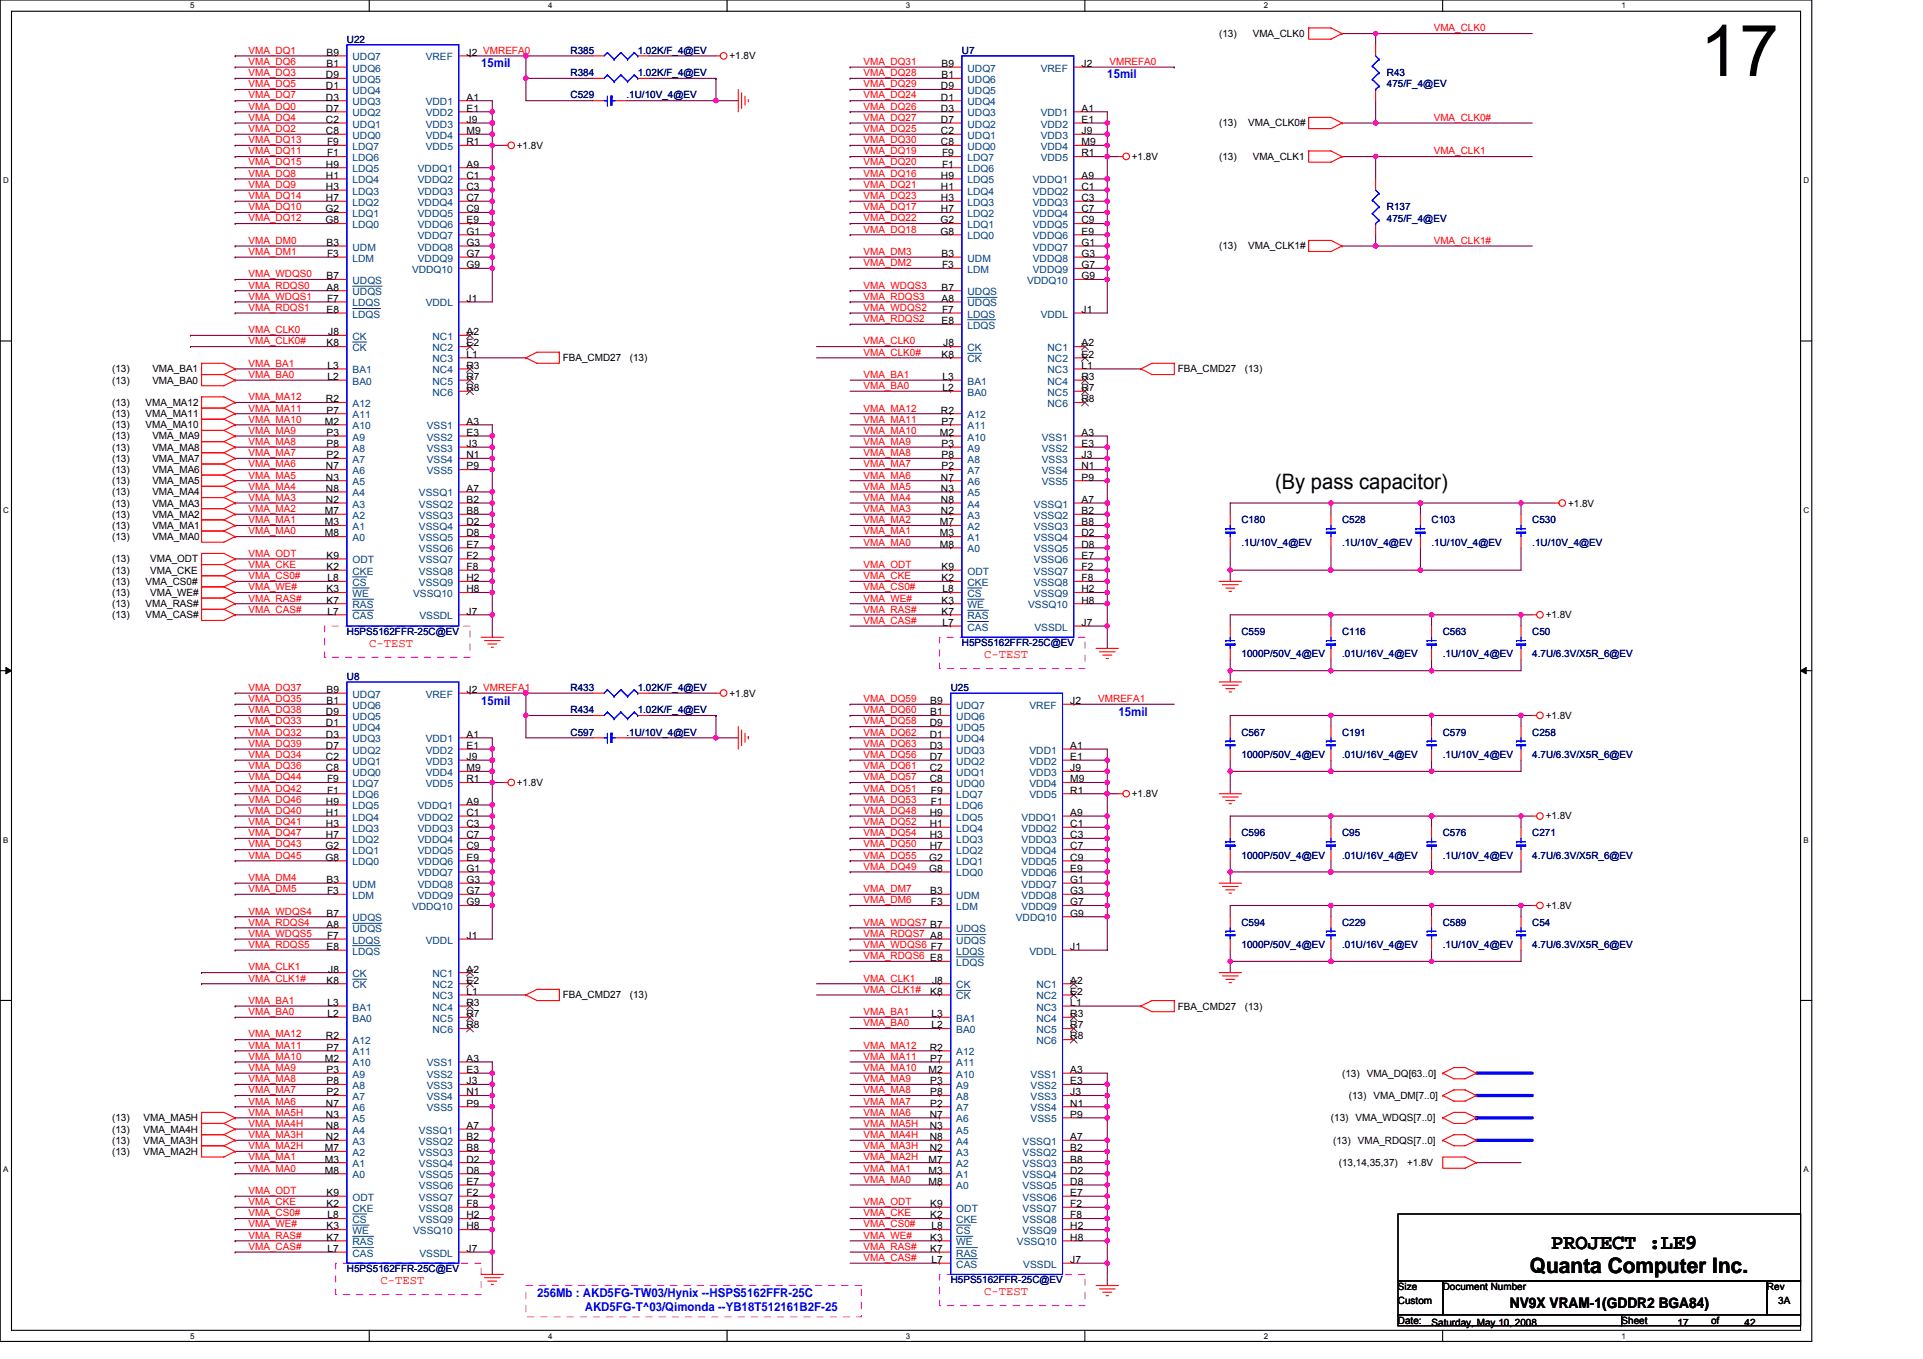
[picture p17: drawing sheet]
<svg xmlns="http://www.w3.org/2000/svg" width="297mm" height="210mm" viewBox="0 0 297 210" stroke-linecap="round" stroke-linejoin="round" font-family="sans-serif">
<defs><g id="words">
<text font-size="11" x="262.6" y="11.7">17</text>
<g font-size="3.3">
<text x="197" y="75.5">(By pass capacitor)</text>
<text x="236.3" y="196.7">Quanta Computer Inc.</text>
<text x="239.6" y="192.9">PROJECT :LE9</text>
</g>
<text font-size="2.2" x="233.2" y="202.1">NV9X VRAM-1(GDDR2 BGA84)</text>
<g font-size="1.9" fill="#00f">
<text x="74.3" y="10.4">15mil</text>
<text x="171" y="12.1">15mil</text>
<text x="74.3" y="108.9">15mil</text>
<text x="172.8" y="110.6">15mil</text>
<text x="82.9" y="200.4">256Mb : AKD5FG-TW03/Hynix --HSPS5162FFR-25C</text>
<text x="90.3" y="202.6">AKD5FG-T^03/Qimonda --YB18T512161B2F-25</text>
</g>
<g font-size="1.9" fill="#f00">
<text x="57" y="100">C-TEST</text>
<text x="152" y="101.7">C-TEST</text>
<text x="58.8" y="198.4">C-TEST</text>
<text x="152" y="200.2">C-TEST</text>
</g>
<g font-size="1.5">
<text x="188.3" y="5.7">(13)</text>
<text x="193.5" y="5.7">VMA_CLK0</text>
<text x="50.4" y="10.4">B1</text>
<text x="50.4" y="8.6">B9</text>
<text x="72.1" y="8.6">J2 VMREFA0</text>
<text x="112.7" y="9.2">+1.8V</text>
<text x="145.4" y="10.4">B9</text>
<text x="167.1" y="10.4">J2</text>
<text x="50.4" y="13.8">D1</text>
<text x="50.4" y="15.5">D3</text>
<text x="50.4" y="17.3">D7</text>
<text x="50.4" y="12.1">D9</text>
<text x="72.1" y="15.5">A1</text>
<text x="72.1" y="17.3">E1</text>
<text x="145.3" y="15.5">D1</text>
<text x="145.3" y="17.3">D3</text>
<text x="145.3" y="13.8">D9</text>
<text x="145.4" y="12.1">B1</text>
<text x="167.1" y="17.3">A1</text>
<text x="50.4" y="19">C2</text>
<text x="50.4" y="20.7">C8</text>
<text x="50.5" y="22.4">F9</text>
<text x="72.1" y="19">J9</text>
<text x="72.1" y="20.7">M9</text>
<text x="72.1" y="22.4">R1</text>
<text x="79.8" y="23">+1.8V</text>
<text x="145.3" y="20.7">C2</text>
<text x="145.3" y="22.4">C8</text>
<text x="145.3" y="19">D7</text>
<text x="167.1" y="19">E1</text>
<text x="167.1" y="20.7">J9</text>
<text x="167.1" y="22.4">M9</text>
<text x="188.3" y="19.5">(13)</text>
<text x="192.8" y="19.5">VMA_CLK0#</text>
<text x="50.4" y="27.6">H1</text>
<text x="50.4" y="29.4">H3</text>
<text x="50.4" y="25.9">H9</text>
<text x="50.5" y="24.2">F1</text>
<text x="72.1" y="25.9">A9</text>
<text x="72.1" y="27.6">C1</text>
<text x="72.1" y="29.4">C3</text>
<text x="145.3" y="29.4">H1</text>
<text x="145.3" y="27.6">H9</text>
<text x="145.5" y="25.9">F1</text>
<text x="145.5" y="24.2">F9</text>
<text x="167.1" y="27.6">A9</text>
<text x="167.1" y="29.4">C1</text>
<text x="167.1" y="24.2">R1</text>
<text x="174.8" y="24.7">+1.8V</text>
<text x="188.3" y="24.7">(13)</text>
<text x="193.5" y="24.7">VMA_CLK1</text>
<text x="50.3" y="32.8">G2</text>
<text x="50.3" y="34.5">G8</text>
<text x="50.4" y="31.1">H7</text>
<text x="72.1" y="31.1">C7</text>
<text x="72.1" y="32.8">C9</text>
<text x="72.1" y="34.5">E9</text>
<text x="145.3" y="34.5">G2</text>
<text x="145.3" y="31.1">H3</text>
<text x="145.3" y="32.8">H7</text>
<text x="167.1" y="31.1">C3</text>
<text x="167.1" y="32.8">C7</text>
<text x="167.1" y="34.5">C9</text>
<text x="50.4" y="38">B3</text>
<text x="50.5" y="39.7">F3</text>
<text x="72.1" y="41.4">G9</text>
<text x="72.1" y="36.3">G1</text>
<text x="72.1" y="38">G3</text>
<text x="72.1" y="39.7">G7</text>
<text x="145.3" y="36.3">G8</text>
<text x="145.4" y="39.7">B3</text>
<text x="145.5" y="41.4">F3</text>
<text x="167.1" y="36.3">E9</text>
<text x="167.1" y="38">G1</text>
<text x="167.1" y="39.7">G3</text>
<text x="167.1" y="41.4">G7</text>
<text x="188.3" y="38.5">(13)</text>
<text x="192.8" y="38.5">VMA_CLK1#</text>
<text x="50.4" y="44.9">A8</text>
<text x="50.4" y="43.2">B7</text>
<text x="50.5" y="46.6">F7</text>
<text x="72.1" y="46.6">J1</text>
<text x="145.4" y="46.6">A8</text>
<text x="145.4" y="44.9">B7</text>
<text x="167.1" y="43.2">G9</text>
<text x="50.4" y="48.3">E8</text>
<text x="50.4" y="53.5">K8</text>
<text x="50.7" y="51.8">J8</text>
<text x="72.1" y="51.8">A2</text>
<text x="72.1" y="53.5">E2</text>
<text x="145.4" y="50.1">E8</text>
<text x="145.5" y="48.3">F7</text>
<text x="145.7" y="53.5">J8</text>
<text x="167.1" y="48.3">J1</text>
<text x="167.1" y="53.5">A2</text>
<text x="17.3" y="57.5">(13)</text>
<text x="17.3" y="59.3">(13)</text>
<text x="23.5" y="57.5">VMA_BA1</text>
<text x="23.5" y="59.3">VMA_BA0</text>
<text x="50.6" y="58.7">L2</text>
<text x="50.6" y="57">L3</text>
<text x="72.1" y="55.3">L1</text>
<text x="72.1" y="57">R3</text>
<text x="72.1" y="58.7">R7</text>
<text x="86.9" y="55.8">FBA_CMD27</text>
<text x="97.3" y="55.8">(13)</text>
<text x="145.4" y="55.3">K8</text>
<text x="145.6" y="58.7">L3</text>
<text x="167.1" y="55.3">E2</text>
<text x="167.1" y="57">L1</text>
<text x="167.1" y="58.7">R3</text>
<text x="181.9" y="57.5">FBA_CMD27</text>
<text x="192.3" y="57.5">(13)</text>
<text x="17.3" y="62.7">(13)</text>
<text x="17.3" y="64.5">(13)</text>
<text x="22.5" y="62.7">VMA_MA12</text>
<text x="22.5" y="64.5">VMA_MA11</text>
<text x="50.2" y="65.6">M2</text>
<text x="50.4" y="62.2">R2</text>
<text x="50.4" y="63.9">P7</text>
<text x="72.1" y="65.6">A3</text>
<text x="72.1" y="60.4">R8</text>
<text x="145.3" y="63.9">R2</text>
<text x="145.4" y="65.6">P7</text>
<text x="145.6" y="60.4">L2</text>
<text x="167.1" y="60.4">R7</text>
<text x="167.1" y="62.2">R8</text>
<text x="17.3" y="66.2">(13)</text>
<text x="17.3" y="67.9">(13)</text>
<text x="17.3" y="71.4">(13)</text>
<text x="17.3" y="69.6">(13)</text>
<text x="22.5" y="66.2">VMA_MA10</text>
<text x="23.5" y="67.9">VMA_MA9</text>
<text x="23.5" y="71.4">VMA_MA7</text>
<text x="23.5" y="69.6">VMA_MA8</text>
<text x="50.4" y="70.8">P2</text>
<text x="50.4" y="67.4">P3</text>
<text x="50.4" y="69.1">P8</text>
<text x="72.1" y="67.4">E3</text>
<text x="72.1" y="69.1">J3</text>
<text x="72.1" y="70.8">N1</text>
<text x="145.2" y="67.4">M2</text>
<text x="145.4" y="69.1">P3</text>
<text x="145.4" y="70.8">P8</text>
<text x="167.1" y="67.4">A3</text>
<text x="167.1" y="69.1">E3</text>
<text x="167.1" y="70.8">J3</text>
<text x="17.3" y="74.8">(13)</text>
<text x="17.3" y="73.1">(13)</text>
<text x="17.3" y="76.5">(13)</text>
<text x="23.5" y="74.8">VMA_MA5</text>
<text x="23.5" y="73.1">VMA_MA6</text>
<text x="23.5" y="76.5">VMA_MA4</text>
<text x="50.4" y="77.7">N2</text>
<text x="50.4" y="74.3">N3</text>
<text x="50.4" y="72.5">N7</text>
<text x="50.4" y="76">N8</text>
<text x="72.1" y="76">A7</text>
<text x="72.1" y="77.7">B2</text>
<text x="72.1" y="72.5">P9</text>
<text x="145.3" y="76">N3</text>
<text x="145.3" y="74.3">N7</text>
<text x="145.3" y="77.7">N8</text>
<text x="145.4" y="72.5">P2</text>
<text x="167.1" y="77.7">A7</text>
<text x="167.1" y="72.5">N1</text>
<text x="167.1" y="74.3">P9</text>
<text x="17.3" y="78.3">(13)</text>
<text x="17.3" y="81.7">(13)</text>
<text x="17.3" y="80">(13)</text>
<text x="17.3" y="83.4">(13)</text>
<text x="23.5" y="78.3">VMA_MA3</text>
<text x="23.5" y="81.7">VMA_MA1</text>
<text x="23.5" y="80">VMA_MA2</text>
<text x="23.5" y="83.4">VMA_MA0</text>
<text x="50.2" y="81.2">M3</text>
<text x="50.2" y="79.4">M7</text>
<text x="50.2" y="82.9">M8</text>
<text x="72.1" y="79.4">B8</text>
<text x="72.1" y="81.2">D2</text>
<text x="72.1" y="82.9">D8</text>
<text x="145.2" y="82.9">M3</text>
<text x="145.2" y="81.2">M7</text>
<text x="145.3" y="79.4">N2</text>
<text x="167.1" y="79.4">B2</text>
<text x="167.1" y="81.2">B8</text>
<text x="167.1" y="82.9">D2</text>
<text x="242.2" y="78.3">+1.8V</text>
<text x="17.3" y="88.6">(13)</text>
<text x="17.3" y="86.9">(13)</text>
<text x="23.2" y="88.6">VMA_CKE</text>
<text x="23.2" y="86.9">VMA_ODT</text>
<text x="50.4" y="88.1">K2</text>
<text x="50.4" y="86.3">K9</text>
<text x="50.6" y="89.8">L8</text>
<text x="72.1" y="84.6">E7</text>
<text x="72.1" y="86.3">F2</text>
<text x="72.1" y="88.1">F8</text>
<text x="72.1" y="89.8">H2</text>
<text x="145.2" y="84.6">M8</text>
<text x="145.4" y="89.8">K2</text>
<text x="145.4" y="88.1">K9</text>
<text x="167.1" y="84.6">D8</text>
<text x="167.1" y="86.3">E7</text>
<text x="167.1" y="88.1">F2</text>
<text x="167.1" y="89.8">F8</text>
<text x="17.3" y="90.4">(13)</text>
<text x="17.3" y="93.8">(13)</text>
<text x="17.3" y="95.5">(13)</text>
<text x="17.3" y="92.1">(13)</text>
<text x="22.5" y="90.4">VMA_CS0#</text>
<text x="22.5" y="93.8">VMA_RAS#</text>
<text x="22.5" y="95.5">VMA_CAS#</text>
<text x="23.2" y="92.1">VMA_WE#</text>
<text x="50.4" y="91.5">K3</text>
<text x="50.4" y="93.3">K7</text>
<text x="50.6" y="95">L7</text>
<text x="72.1" y="91.5">H8</text>
<text x="72.1" y="95">J7</text>
<text x="145.4" y="93.3">K3</text>
<text x="145.4" y="95">K7</text>
<text x="145.6" y="91.5">L8</text>
<text x="167.1" y="93.3">H8</text>
<text x="167.1" y="91.5">H2</text>
<text x="238.8" y="95.5">+1.8V</text>
<text x="145.6" y="96.7">L7</text>
<text x="167.1" y="96.7">J7</text>
<text x="50.4" y="107.1">B9</text>
<text x="72.1" y="107.1">J2 VMREFA1</text>
<text x="112.7" y="107.6">+1.8V</text>
<text x="50.4" y="112.2">D1</text>
<text x="50.4" y="114">D3</text>
<text x="50.4" y="110.5">D9</text>
<text x="50.4" y="108.8">B1</text>
<text x="72.1" y="114">A1</text>
<text x="143.6" y="114">D1</text>
<text x="143.6" y="112.2">D9</text>
<text x="143.7" y="110.5">B1</text>
<text x="143.7" y="108.8">B9</text>
<text x="165.3" y="108.8">J2</text>
<text x="238.8" y="111.1">+1.8V</text>
<text x="50.4" y="117.4">C2</text>
<text x="50.4" y="119.2">C8</text>
<text x="50.4" y="115.7">D7</text>
<text x="72.1" y="115.7">E1</text>
<text x="72.1" y="117.4">J9</text>
<text x="72.1" y="119.2">M9</text>
<text x="143.6" y="119.2">C2</text>
<text x="143.6" y="115.7">D3</text>
<text x="143.6" y="117.4">D7</text>
<text x="165.3" y="115.7">A1</text>
<text x="165.3" y="117.4">E1</text>
<text x="165.3" y="119.2">J9</text>
<text x="50.4" y="124.4">H9</text>
<text x="50.5" y="122.6">F1</text>
<text x="50.5" y="120.9">F9</text>
<text x="72.1" y="124.4">A9</text>
<text x="72.1" y="120.9">R1</text>
<text x="79.8" y="121.5">+1.8V</text>
<text x="143.6" y="120.9">C8</text>
<text x="143.8" y="124.4">F1</text>
<text x="143.8" y="122.6">F9</text>
<text x="165.3" y="120.9">M9</text>
<text x="165.3" y="122.6">R1</text>
<text x="174.8" y="123.2">+1.8V</text>
<text x="50.3" y="131.3">G2</text>
<text x="50.4" y="126.1">H1</text>
<text x="50.4" y="127.8">H3</text>
<text x="50.4" y="129.5">H7</text>
<text x="72.1" y="126.1">C1</text>
<text x="72.1" y="127.8">C3</text>
<text x="72.1" y="129.5">C7</text>
<text x="72.1" y="131.3">C9</text>
<text x="143.6" y="127.8">H1</text>
<text x="143.6" y="129.5">H3</text>
<text x="143.6" y="131.3">H7</text>
<text x="143.6" y="126.1">H9</text>
<text x="165.3" y="126.1">A9</text>
<text x="165.3" y="127.8">C1</text>
<text x="165.3" y="129.5">C3</text>
<text x="165.3" y="131.3">C7</text>
<text x="238.8" y="126.6">+1.8V</text>
<text x="50.3" y="133">G8</text>
<text x="50.4" y="136.4">B3</text>
<text x="72.1" y="133">E9</text>
<text x="72.1" y="134.7">G1</text>
<text x="72.1" y="136.4">G3</text>
<text x="143.5" y="133">G2</text>
<text x="143.5" y="134.7">G8</text>
<text x="165.3" y="133">C9</text>
<text x="165.3" y="134.7">E9</text>
<text x="165.3" y="136.4">G1</text>
<text x="50.4" y="143.3">A8</text>
<text x="50.4" y="141.6">B7</text>
<text x="50.5" y="138.2">F3</text>
<text x="72.1" y="139.9">G9</text>
<text x="72.1" y="138.2">G7</text>
<text x="143.7" y="138.2">B3</text>
<text x="143.8" y="139.9">F3</text>
<text x="165.3" y="141.6">G9</text>
<text x="165.3" y="138.2">G3</text>
<text x="165.3" y="139.9">G7</text>
<text x="238.8" y="140.4">+1.8V</text>
<text x="50.4" y="146.8">E8</text>
<text x="50.5" y="145.1">F7</text>
<text x="72.1" y="145.1">J1</text>
<text x="165.3" y="146.8">J1</text>
<text x="50.4" y="152">K8</text>
<text x="50.6" y="155.4">L3</text>
<text x="50.7" y="150.3">J8</text>
<text x="72.1" y="150.3">A2</text>
<text x="72.1" y="152">E2</text>
<text x="72.1" y="153.7">L1</text>
<text x="72.1" y="155.4">R3</text>
<text x="86.9" y="154.3">FBA_CMD27</text>
<text x="97.3" y="154.3">(13)</text>
<text x="143.7" y="153.7">K8</text>
<text x="144" y="152">J8</text>
<text x="165.3" y="152">A2</text>
<text x="165.3" y="153.7">E2</text>
<text x="165.3" y="155.4">L1</text>
<text x="181.9" y="156">FBA_CMD27</text>
<text x="192.3" y="156">(13)</text>
<text x="50.4" y="160.6">R2</text>
<text x="50.6" y="157.2">L2</text>
<text x="72.1" y="157.2">R7</text>
<text x="72.1" y="158.9">R8</text>
<text x="143.9" y="158.9">L2</text>
<text x="143.9" y="157.2">L3</text>
<text x="165.3" y="157.2">R3</text>
<text x="165.3" y="158.9">R7</text>
<text x="165.3" y="160.6">R8</text>
<text x="50.2" y="164.1">M2</text>
<text x="50.4" y="165.8">P3</text>
<text x="50.4" y="162.3">P7</text>
<text x="50.4" y="167.5">P8</text>
<text x="72.1" y="164.1">A3</text>
<text x="72.1" y="165.8">E3</text>
<text x="72.1" y="167.5">J3</text>
<text x="143.4" y="165.8">M2</text>
<text x="143.6" y="162.3">R2</text>
<text x="143.7" y="167.5">P3</text>
<text x="143.7" y="164.1">P7</text>
<text x="165.3" y="165.8">A3</text>
<text x="165.3" y="167.5">E3</text>
<text x="207.3" y="166.3">(13)</text>
<text x="211.1" y="166.3">VMA_DQ[63..0]</text>
<text x="17.3" y="173.3">(13)</text>
<text x="22.2" y="173.3">VMA_MA5H</text>
<text x="50.4" y="172.7">N3</text>
<text x="50.4" y="171">N7</text>
<text x="50.4" y="169.2">P2</text>
<text x="72.1" y="169.2">N1</text>
<text x="72.1" y="171">P9</text>
<text x="143.6" y="172.7">N7</text>
<text x="143.7" y="171">P2</text>
<text x="143.7" y="169.2">P8</text>
<text x="165.3" y="169.2">J3</text>
<text x="165.3" y="171">N1</text>
<text x="165.3" y="172.7">P9</text>
<text x="205.6" y="173.3">(13) VMA_WDQS[7..0]</text>
<text x="208.3" y="169.8">(13)</text>
<text x="212.2" y="169.8">VMA_DM[7..0]</text>
<text x="17.3" y="176.7">(13)</text>
<text x="17.3" y="178.4">(13)</text>
<text x="17.3" y="175">(13)</text>
<text x="22.2" y="176.7">VMA_MA3H</text>
<text x="22.2" y="178.4">VMA_MA2H</text>
<text x="22.2" y="175">VMA_MA4H</text>
<text x="50.2" y="179.6">M3</text>
<text x="50.2" y="177.9">M7</text>
<text x="50.4" y="176.2">N2</text>
<text x="50.4" y="174.4">N8</text>
<text x="72.1" y="174.4">A7</text>
<text x="72.1" y="176.2">B2</text>
<text x="72.1" y="177.9">B8</text>
<text x="72.1" y="179.6">D2</text>
<text x="143.4" y="179.6">M7</text>
<text x="143.6" y="177.9">N2</text>
<text x="143.6" y="174.4">N3</text>
<text x="143.6" y="176.2">N8</text>
<text x="165.3" y="176.2">A7</text>
<text x="165.3" y="177.9">B2</text>
<text x="165.3" y="179.6">B8</text>
<text x="205.9" y="176.7">(13)</text>
<text x="209.7" y="176.7">VMA_RDQS[7..0]</text>
<text x="50.2" y="181.3">M8</text>
<text x="50.4" y="184.8">K9</text>
<text x="72.1" y="181.3">D8</text>
<text x="72.1" y="183.1">E7</text>
<text x="72.1" y="184.8">F2</text>
<text x="143.4" y="181.3">M3</text>
<text x="143.4" y="183.1">M8</text>
<text x="165.3" y="181.3">D2</text>
<text x="165.3" y="183.1">D8</text>
<text x="165.3" y="184.8">E7</text>
<text x="206.8" y="180.2">(13,14,35,37)</text>
<text x="217.3" y="180.2">+1.8V</text>
<text x="50.4" y="190">K3</text>
<text x="50.4" y="191.7">K7</text>
<text x="50.4" y="186.5">K2</text>
<text x="50.6" y="188.3">L8</text>
<text x="72.1" y="190">H8</text>
<text x="72.1" y="186.5">F8</text>
<text x="72.1" y="188.3">H2</text>
<text x="143.7" y="191.7">K3</text>
<text x="143.7" y="188.3">K2</text>
<text x="143.7" y="186.5">K9</text>
<text x="143.9" y="190">L8</text>
<text x="165.3" y="191.7">H8</text>
<text x="165.3" y="186.5">F2</text>
<text x="165.3" y="188.3">F8</text>
<text x="165.3" y="190">H2</text>
<text x="50.6" y="193.4">L7</text>
<text x="72.1" y="193.4">J7</text>
<text x="143.7" y="193.4">K7</text>
<text x="143.9" y="195.2">L7</text>
<text x="165.3" y="195.2">J7</text>
<text x="215.9" y="199.3">Size</text>
<text x="215.9" y="201.4">Custom</text>
<text x="222.9" y="199.3">Document Number</text>
<text x="272.9" y="199.3">Rev</text>
<text x="274.7" y="201.4">3A</text>
<text x="215.9" y="204.5">Date:</text>
<text x="221.1" y="204.9">Saturday, May 10, 2008</text>
<text x="250.5" y="204.5">Sheet</text>
<text x="259.1" y="204.9">17</text>
<text x="264.3" y="204.5">of</text>
<text x="269.5" y="204.9">42</text>
</g>
<g font-size="1.5" fill="#f00">
<text x="221.5" y="4.8">VMA_CLK0</text>
<text x="38.4" y="10">VMA_DQ6</text>
<text x="38.4" y="11.8">VMA_DQ3</text>
<text x="38.4" y="8.3">VMA_DQ1</text>
<text x="133.4" y="10">VMA_DQ31</text>
<text x="133.4" y="11.8">VMA_DQ28</text>
<text x="171.4" y="10">VMREFA0</text>
<text x="38.4" y="13.5">VMA_DQ5</text>
<text x="38.4" y="16.9">VMA_DQ0</text>
<text x="38.4" y="15.2">VMA_DQ7</text>
<text x="133.4" y="13.5">VMA_DQ29</text>
<text x="133.4" y="16.9">VMA_DQ26</text>
<text x="133.4" y="15.2">VMA_DQ24</text>
<text x="38.4" y="23.9">VMA_DQ11</text>
<text x="38.4" y="22.1">VMA_DQ13</text>
<text x="38.4" y="18.7">VMA_DQ4</text>
<text x="38.4" y="20.4">VMA_DQ2</text>
<text x="133.4" y="22.1">VMA_DQ30</text>
<text x="133.4" y="20.4">VMA_DQ25</text>
<text x="133.4" y="23.9">VMA_DQ19</text>
<text x="133.4" y="18.7">VMA_DQ27</text>
<text x="221.5" y="18.7">VMA_CLK0#</text>
<text x="221.5" y="23.9">VMA_CLK1</text>
<text x="38.4" y="29">VMA_DQ9</text>
<text x="38.4" y="27.3">VMA_DQ8</text>
<text x="38.4" y="25.6">VMA_DQ15</text>
<text x="133.4" y="27.3">VMA_DQ16</text>
<text x="133.4" y="25.6">VMA_DQ20</text>
<text x="133.4" y="29">VMA_DQ21</text>
<text x="38.4" y="32.5">VMA_DQ10</text>
<text x="38.4" y="30.8">VMA_DQ14</text>
<text x="38.4" y="34.2">VMA_DQ12</text>
<text x="133.4" y="35.9">VMA_DQ18</text>
<text x="133.4" y="30.8">VMA_DQ23</text>
<text x="133.4" y="34.2">VMA_DQ22</text>
<text x="133.4" y="32.5">VMA_DQ17</text>
<text x="38.4" y="39.4">VMA_DM1</text>
<text x="38.4" y="37.7">VMA_DM0</text>
<text x="133.4" y="41.1">VMA_DM2</text>
<text x="133.4" y="39.4">VMA_DM3</text>
<text x="221.5" y="37.7">VMA_CLK1#</text>
<text x="38.4" y="42.8">VMA_WDQS0</text>
<text x="38.4" y="46.3">VMA_WDQS1</text>
<text x="38.4" y="44.6">VMA_RDQS0</text>
<text x="133.4" y="46.3">VMA_RDQS3</text>
<text x="133.4" y="44.6">VMA_WDQS3</text>
<text x="38.4" y="51.5">VMA_CLK0</text>
<text x="38.4" y="53.2">VMA_CLK0#</text>
<text x="38.4" y="48">VMA_RDQS1</text>
<text x="133.4" y="53.2">VMA_CLK0</text>
<text x="133.4" y="48">VMA_WDQS2</text>
<text x="133.4" y="49.8">VMA_RDQS2</text>
<text x="38.4" y="56.7">VMA_BA1</text>
<text x="38.4" y="58.4">VMA_BA0</text>
<text x="133.4" y="58.4">VMA_BA1</text>
<text x="133.4" y="54.9">VMA_CLK0#</text>
<text x="38.4" y="63.6">VMA_MA11</text>
<text x="38.4" y="61.8">VMA_MA12</text>
<text x="38.4" y="65.3">VMA_MA10</text>
<text x="133.4" y="60.1">VMA_BA0</text>
<text x="133.4" y="65.3">VMA_MA11</text>
<text x="133.4" y="63.6">VMA_MA12</text>
<text x="38.4" y="67">VMA_MA9</text>
<text x="38.4" y="70.5">VMA_MA7</text>
<text x="38.4" y="68.7">VMA_MA8</text>
<text x="133.4" y="67">VMA_MA10</text>
<text x="133.4" y="70.5">VMA_MA8</text>
<text x="133.4" y="68.7">VMA_MA9</text>
<text x="38.4" y="77.4">VMA_MA3</text>
<text x="38.4" y="73.9">VMA_MA5</text>
<text x="38.4" y="75.7">VMA_MA4</text>
<text x="38.4" y="72.2">VMA_MA6</text>
<text x="133.4" y="75.7">VMA_MA5</text>
<text x="133.4" y="73.9">VMA_MA6</text>
<text x="133.4" y="72.2">VMA_MA7</text>
<text x="133.4" y="77.4">VMA_MA4</text>
<text x="38.4" y="79.1">VMA_MA2</text>
<text x="38.4" y="82.6">VMA_MA0</text>
<text x="38.4" y="80.9">VMA_MA1</text>
<text x="133.4" y="80.9">VMA_MA2</text>
<text x="133.4" y="82.6">VMA_MA1</text>
<text x="133.4" y="79.1">VMA_MA3</text>
<text x="38.4" y="89.5">VMA_CS0#</text>
<text x="38.4" y="87.8">VMA_CKE</text>
<text x="38.4" y="86">VMA_ODT</text>
<text x="133.4" y="84.3">VMA_MA0</text>
<text x="133.4" y="89.5">VMA_CKE</text>
<text x="133.4" y="87.8">VMA_ODT</text>
<text x="38.4" y="91.2">VMA_WE#</text>
<text x="38.4" y="92.9">VMA_RAS#</text>
<text x="38.4" y="94.7">VMA_CAS#</text>
<text x="133.4" y="91.2">VMA_CS0#</text>
<text x="133.4" y="94.7">VMA_RAS#</text>
<text x="133.4" y="92.9">VMA_WE#</text>
<text x="133.4" y="96.4">VMA_CAS#</text>
<text x="38.4" y="106.8">VMA_DQ37</text>
<text x="38.4" y="108.5">VMA_DQ35</text>
<text x="38.4" y="113.7">VMA_DQ32</text>
<text x="38.4" y="111.9">VMA_DQ33</text>
<text x="38.4" y="110.2">VMA_DQ38</text>
<text x="133.4" y="108.5">VMA_DQ59</text>
<text x="133.4" y="110.2">VMA_DQ60</text>
<text x="133.4" y="111.9">VMA_DQ58</text>
<text x="133.4" y="113.7">VMA_DQ62</text>
<text x="169.6" y="108.5">VMREFA1</text>
<text x="38.4" y="115.4">VMA_DQ39</text>
<text x="38.4" y="117.1">VMA_DQ34</text>
<text x="38.4" y="118.9">VMA_DQ36</text>
<text x="133.4" y="118.9">VMA_DQ61</text>
<text x="133.4" y="115.4">VMA_DQ63</text>
<text x="133.4" y="117.1">VMA_DQ56</text>
<text x="38.4" y="125.8">VMA_DQ40</text>
<text x="38.4" y="122.3">VMA_DQ42</text>
<text x="38.4" y="124">VMA_DQ46</text>
<text x="38.4" y="120.6">VMA_DQ44</text>
<text x="133.4" y="124">VMA_DQ53</text>
<text x="133.4" y="122.3">VMA_DQ51</text>
<text x="133.4" y="120.6">VMA_DQ57</text>
<text x="133.4" y="125.8">VMA_DQ48</text>
<text x="38.4" y="127.5">VMA_DQ41</text>
<text x="38.4" y="130.9">VMA_DQ43</text>
<text x="38.4" y="129.2">VMA_DQ47</text>
<text x="133.4" y="129.2">VMA_DQ54</text>
<text x="133.4" y="130.9">VMA_DQ50</text>
<text x="133.4" y="127.5">VMA_DQ52</text>
<text x="38.4" y="132.7">VMA_DQ45</text>
<text x="38.4" y="136.1">VMA_DM4</text>
<text x="38.4" y="137.8">VMA_DM5</text>
<text x="133.4" y="132.7">VMA_DQ55</text>
<text x="133.4" y="134.4">VMA_DQ49</text>
<text x="133.4" y="137.8">VMA_DM7</text>
<text x="38.4" y="143">VMA_RDQS4</text>
<text x="38.4" y="141.3">VMA_WDQS4</text>
<text x="133.4" y="143">VMA_WDQS7 B7</text>
<text x="133.4" y="139.6">VMA_DM6</text>
<text x="38.4" y="149.9">VMA_CLK1</text>
<text x="38.4" y="146.5">VMA_RDQS5</text>
<text x="38.4" y="144.8">VMA_WDQS5</text>
<text x="133.4" y="148.2">VMA_RDQS6 E8</text>
<text x="133.4" y="146.5">VMA_WDQS6 F7</text>
<text x="133.4" y="144.8">VMA_RDQS7 A8</text>
<text x="38.4" y="155.1">VMA_BA1</text>
<text x="38.4" y="151.7">VMA_CLK1#</text>
<text x="133.4" y="153.4">VMA_CLK1#</text>
<text x="133.4" y="151.7">VMA_CLK1</text>
<text x="38.4" y="160.3">VMA_MA12</text>
<text x="38.4" y="156.8">VMA_BA0</text>
<text x="133.4" y="158.6">VMA_BA0</text>
<text x="133.4" y="156.8">VMA_BA1</text>
<text x="38.4" y="162">VMA_MA11</text>
<text x="38.4" y="163.7">VMA_MA10</text>
<text x="38.4" y="165.5">VMA_MA9</text>
<text x="38.4" y="167.2">VMA_MA8</text>
<text x="133.4" y="163.7">VMA_MA11</text>
<text x="133.4" y="165.5">VMA_MA10</text>
<text x="133.4" y="167.2">VMA_MA9</text>
<text x="133.4" y="162">VMA_MA12</text>
<text x="38.4" y="170.7">VMA_MA6</text>
<text x="38.4" y="172.4">VMA_MA5H</text>
<text x="38.4" y="168.9">VMA_MA7</text>
<text x="133.4" y="170.7">VMA_MA7</text>
<text x="133.4" y="168.9">VMA_MA8</text>
<text x="133.4" y="172.4">VMA_MA6</text>
<text x="38.4" y="177.6">VMA_MA2H</text>
<text x="38.4" y="179.3">VMA_MA1</text>
<text x="38.4" y="175.9">VMA_MA3H</text>
<text x="38.4" y="174.1">VMA_MA4H</text>
<text x="133.4" y="177.6">VMA_MA3H</text>
<text x="133.4" y="179.3">VMA_MA2H</text>
<text x="133.4" y="174.1">VMA_MA5H</text>
<text x="133.4" y="175.9">VMA_MA4H</text>
<text x="38.4" y="181">VMA_MA0</text>
<text x="38.4" y="184.5">VMA_ODT</text>
<text x="133.4" y="181">VMA_MA1</text>
<text x="133.4" y="182.8">VMA_MA0</text>
<text x="38.4" y="187.9">VMA_CS0#</text>
<text x="38.4" y="189.7">VMA_WE#</text>
<text x="38.4" y="191.4">VMA_RAS#</text>
<text x="38.4" y="186.2">VMA_CKE</text>
<text x="133.4" y="187.9">VMA_CKE</text>
<text x="133.4" y="189.7">VMA_CS0#</text>
<text x="133.4" y="191.4">VMA_WE#</text>
<text x="133.4" y="186.2">VMA_ODT</text>
<text x="38.4" y="193.1">VMA_CAS#</text>
<text x="133.4" y="193.1">VMA_RAS#</text>
<text x="133.4" y="194.8">VMA_CAS#</text>
</g>
<g font-size="1.5" fill="#000080">
<text x="53.6" y="6.6">U22</text>
<text x="88.1" y="8.3">R385</text>
<text x="88.1" y="11.8">R384</text>
<text x="98.5" y="8.3">1.02K/F_4@EV</text>
<text x="98.5" y="11.8">1.02K/F_4@EV</text>
<text x="148.6" y="8.3">U7</text>
<text x="214.2" y="11.8">R43</text>
<text x="88.1" y="15.2">C529</text>
<text x="96.8" y="15.2">.1U/10V_4@EV</text>
<text x="214.2" y="13.5">475/F_4@EV</text>
<text x="214.2" y="32.5">R137</text>
<text x="214.2" y="34.2">475/F_4@EV</text>
<text x="191.8" y="80.9">C180</text>
<text x="207.3" y="80.9">C528</text>
<text x="221.1" y="80.9">C103</text>
<text x="236.7" y="80.9">C530</text>
<text x="191.8" y="84.3">.1U/10V_4@EV</text>
<text x="207.3" y="84.3">.1U/10V_4@EV</text>
<text x="221.1" y="84.3">.1U/10V_4@EV</text>
<text x="236.7" y="84.3">.1U/10V_4@EV</text>
<text x="53.6" y="98.1">H5PS5162FFR-25C@EV</text>
<text x="148.6" y="99.9">H5PS5162FFR-25C@EV</text>
<text x="191.8" y="98.1">C559</text>
<text x="191.8" y="101.6">1000P/50V_4@EV</text>
<text x="207.3" y="98.1">C116</text>
<text x="207.3" y="101.6">.01U/16V_4@EV</text>
<text x="222.9" y="98.1">C563</text>
<text x="222.9" y="101.6">.1U/10V_4@EV</text>
<text x="236.7" y="98.1">C50</text>
<text x="236.7" y="101.6">4.7U/6.3V/X5R_6@EV</text>
<text x="53.6" y="105">U8</text>
<text x="88.1" y="106.8">R433</text>
<text x="98.5" y="106.8">1.02K/F_4@EV</text>
<text x="146.9" y="106.8">U25</text>
<text x="88.1" y="110.2">R434</text>
<text x="88.1" y="113.7">C597</text>
<text x="96.8" y="113.7">.1U/10V_4@EV</text>
<text x="98.5" y="110.2">1.02K/F_4@EV</text>
<text x="191.8" y="113.7">C567</text>
<text x="207.3" y="113.7">C191</text>
<text x="222.9" y="113.7">C579</text>
<text x="236.7" y="113.7">C258</text>
<text x="191.8" y="117.1">1000P/50V_4@EV</text>
<text x="207.3" y="117.1">.01U/16V_4@EV</text>
<text x="222.9" y="117.1">.1U/10V_4@EV</text>
<text x="236.7" y="117.1">4.7U/6.3V/X5R_6@EV</text>
<text x="191.8" y="129.2">C596</text>
<text x="207.3" y="129.2">C95</text>
<text x="222.9" y="129.2">C576</text>
<text x="236.7" y="129.2">C271</text>
<text x="191.8" y="132.7">1000P/50V_4@EV</text>
<text x="207.3" y="132.7">.01U/16V_4@EV</text>
<text x="222.9" y="132.7">.1U/10V_4@EV</text>
<text x="236.7" y="132.7">4.7U/6.3V/X5R_6@EV</text>
<text x="191.8" y="143">C594</text>
<text x="207.3" y="143">C229</text>
<text x="222.9" y="143">C589</text>
<text x="236.7" y="143">C54</text>
<text x="191.8" y="146.5">1000P/50V_4@EV</text>
<text x="207.3" y="146.5">.01U/16V_4@EV</text>
<text x="222.9" y="146.5">.1U/10V_4@EV</text>
<text x="236.7" y="146.5">4.7U/6.3V/X5R_6@EV</text>
<text x="53.6" y="196.6">H5PS5162FFR-25C@EV</text>
<text x="146.9" y="198.3">H5PS5162FFR-25C@EV</text>
</g>
<g font-size="1.5" fill="#004080">
<text x="54.5" y="11.1">UDQ6</text>
<text x="54.5" y="9.3">UDQ7</text>
<text x="65.8" y="9.3">VREF</text>
<text x="149.5" y="11.1">UDQ7</text>
<text x="160.8" y="11.1">VREF</text>
<text x="54.5" y="14.5">UDQ4</text>
<text x="54.5" y="16.3">UDQ3</text>
<text x="54.5" y="18">UDQ2</text>
<text x="54.5" y="12.8">UDQ5</text>
<text x="65.8" y="16.3">VDD1</text>
<text x="65.8" y="18">VDD2</text>
<text x="149.5" y="12.8">UDQ6</text>
<text x="149.5" y="16.3">UDQ4</text>
<text x="149.5" y="18">UDQ3</text>
<text x="149.5" y="14.5">UDQ5</text>
<text x="160.8" y="18">VDD1</text>
<text x="54.5" y="19.7">UDQ1</text>
<text x="54.5" y="21.4">UDQ0</text>
<text x="54.5" y="23.2">LDQ7</text>
<text x="65.8" y="19.7">VDD3</text>
<text x="65.8" y="21.4">VDD4</text>
<text x="65.8" y="23.2">VDD5</text>
<text x="149.5" y="21.4">UDQ1</text>
<text x="149.5" y="23.2">UDQ0</text>
<text x="149.5" y="19.7">UDQ2</text>
<text x="160.8" y="19.7">VDD2</text>
<text x="160.8" y="21.4">VDD3</text>
<text x="160.8" y="23.2">VDD4</text>
<text x="54.5" y="24.9">LDQ6</text>
<text x="54.5" y="28.3">LDQ4</text>
<text x="54.5" y="26.6">LDQ5</text>
<text x="64.5" y="26.6">VDDQ1</text>
<text x="64.5" y="28.3">VDDQ2</text>
<text x="149.5" y="26.6">LDQ6</text>
<text x="149.5" y="24.9">LDQ7</text>
<text x="149.5" y="28.3">LDQ5</text>
<text x="159.5" y="28.3">VDDQ1</text>
<text x="160.8" y="24.9">VDD5</text>
<text x="54.5" y="33.5">LDQ1</text>
<text x="54.5" y="35.2">LDQ0</text>
<text x="54.5" y="30.1">LDQ3</text>
<text x="54.5" y="31.8">LDQ2</text>
<text x="64.5" y="30.1">VDDQ3</text>
<text x="64.5" y="31.8">VDDQ4</text>
<text x="64.5" y="33.5">VDDQ5</text>
<text x="64.5" y="35.2">VDDQ6</text>
<text x="149.5" y="35.2">LDQ1</text>
<text x="149.5" y="30.1">LDQ4</text>
<text x="149.5" y="31.8">LDQ3</text>
<text x="149.5" y="33.5">LDQ2</text>
<text x="159.5" y="30.1">VDDQ2</text>
<text x="159.5" y="31.8">VDDQ3</text>
<text x="159.5" y="33.5">VDDQ4</text>
<text x="159.5" y="35.2">VDDQ5</text>
<text x="54.5" y="38.7">UDM</text>
<text x="54.5" y="40.4">LDM</text>
<text x="64.5" y="37">VDDQ7</text>
<text x="64.5" y="38.7">VDDQ8</text>
<text x="64.5" y="40.4">VDDQ9</text>
<text x="149.5" y="40.4">UDM</text>
<text x="149.5" y="37">LDQ0</text>
<text x="159.5" y="37">VDDQ6</text>
<text x="159.5" y="38.7">VDDQ7</text>
<text x="159.5" y="40.4">VDDQ8</text>
<text x="54.5" y="45.6">UDQS</text>
<text x="54.5" y="43.9">UDQS</text>
<text x="54.5" y="47.3">LDQS</text>
<text x="63.6" y="42.2">VDDQ10</text>
<text x="65.8" y="47.3">VDDL</text>
<text x="149.5" y="47.3">UDQS</text>
<text x="149.5" y="45.6">UDQS</text>
<text x="149.5" y="42.2">LDM</text>
<text x="158.6" y="43.9">VDDQ10</text>
<text x="159.5" y="42.2">VDDQ9</text>
<text x="54.5" y="49.1">LDQS</text>
<text x="54.5" y="52.5">CK</text>
<text x="66.8" y="52.5">NC1</text>
<text x="149.5" y="50.8">LDQS</text>
<text x="149.5" y="49.1">LDQS</text>
<text x="160.8" y="49.1">VDDL</text>
<text x="54.5" y="54.3">CK</text>
<text x="54.5" y="59.4">BA0</text>
<text x="54.5" y="57.7">BA1</text>
<text x="66.8" y="54.3">NC2</text>
<text x="66.8" y="56">NC3</text>
<text x="66.8" y="57.7">NC4</text>
<text x="66.8" y="59.4">NC5</text>
<text x="149.5" y="54.3">CK</text>
<text x="149.5" y="56">CK</text>
<text x="149.5" y="59.4">BA1</text>
<text x="161.8" y="54.3">NC1</text>
<text x="161.8" y="56">NC2</text>
<text x="161.8" y="57.7">NC3</text>
<text x="161.8" y="59.4">NC4</text>
<text x="54.5" y="64.6">A11</text>
<text x="54.5" y="62.9">A12</text>
<text x="66.8" y="61.2">NC6</text>
<text x="149.5" y="61.2">BA0</text>
<text x="149.5" y="64.6">A12</text>
<text x="161.8" y="61.2">NC5</text>
<text x="161.8" y="62.9">NC6</text>
<text x="54.5" y="66.3">A10</text>
<text x="54.5" y="71.5">A7</text>
<text x="54.5" y="68.1">A9</text>
<text x="54.5" y="69.8">A8</text>
<text x="65.9" y="66.3">VSS1</text>
<text x="65.9" y="68.1">VSS2</text>
<text x="65.9" y="69.8">VSS3</text>
<text x="65.9" y="71.5">VSS4</text>
<text x="149.5" y="68.1">A10</text>
<text x="149.5" y="69.8">A9</text>
<text x="149.5" y="66.3">A11</text>
<text x="149.5" y="71.5">A8</text>
<text x="160.9" y="68.1">VSS1</text>
<text x="160.9" y="69.8">VSS2</text>
<text x="160.9" y="71.5">VSS3</text>
<text x="54.5" y="75">A5</text>
<text x="54.5" y="73.3">A6</text>
<text x="54.5" y="76.7">A4</text>
<text x="64.7" y="76.7">VSSQ1</text>
<text x="65.9" y="73.3">VSS5</text>
<text x="149.5" y="76.7">A5</text>
<text x="149.5" y="75">A6</text>
<text x="149.5" y="73.3">A7</text>
<text x="160.9" y="73.3">VSS4</text>
<text x="160.9" y="75">VSS5</text>
<text x="54.5" y="81.9">A1</text>
<text x="54.5" y="80.2">A2</text>
<text x="54.5" y="83.6">A0</text>
<text x="54.5" y="78.4">A3</text>
<text x="64.7" y="78.4">VSSQ2</text>
<text x="64.7" y="80.2">VSSQ3</text>
<text x="64.7" y="81.9">VSSQ4</text>
<text x="64.7" y="83.6">VSSQ5</text>
<text x="149.5" y="83.6">A1</text>
<text x="149.5" y="81.9">A2</text>
<text x="149.5" y="80.2">A3</text>
<text x="149.5" y="78.4">A4</text>
<text x="159.7" y="78.4">VSSQ1</text>
<text x="159.7" y="80.2">VSSQ2</text>
<text x="159.7" y="81.9">VSSQ3</text>
<text x="159.7" y="83.6">VSSQ4</text>
<text x="54.5" y="88.8">CKE</text>
<text x="54.5" y="87.1">ODT</text>
<text x="64.7" y="85.3">VSSQ6</text>
<text x="64.7" y="87.1">VSSQ7</text>
<text x="64.7" y="88.8">VSSQ8</text>
<text x="149.5" y="88.8">ODT</text>
<text x="149.5" y="85.3">A0</text>
<text x="159.7" y="85.3">VSSQ5</text>
<text x="159.7" y="87.1">VSSQ6</text>
<text x="159.7" y="88.8">VSSQ7</text>
<text x="54.5" y="92.2">WE</text>
<text x="54.5" y="94">RAS</text>
<text x="54.5" y="95.7">CAS</text>
<text x="54.5" y="90.5">CS</text>
<text x="63.8" y="92.2">VSSQ10</text>
<text x="64.7" y="90.5">VSSQ9</text>
<text x="64.8" y="95.7">VSSDL</text>
<text x="149.5" y="90.5">CKE</text>
<text x="149.5" y="94">WE</text>
<text x="149.5" y="95.7">RAS</text>
<text x="149.5" y="92.2">CS</text>
<text x="158.8" y="94">VSSQ10</text>
<text x="159.7" y="90.5">VSSQ8</text>
<text x="159.7" y="92.2">VSSQ9</text>
<text x="149.5" y="97.4">CAS</text>
<text x="159.8" y="97.4">VSSDL</text>
<text x="54.5" y="107.8">UDQ7</text>
<text x="65.8" y="107.8">VREF</text>
<text x="54.5" y="109.5">UDQ6</text>
<text x="54.5" y="113">UDQ4</text>
<text x="54.5" y="111.3">UDQ5</text>
<text x="147.7" y="111.3">UDQ6</text>
<text x="147.7" y="109.5">UDQ7</text>
<text x="147.7" y="113">UDQ5</text>
<text x="159" y="109.5">VREF</text>
<text x="54.5" y="118.2">UDQ1</text>
<text x="54.5" y="119.9">UDQ0</text>
<text x="54.5" y="114.7">UDQ3</text>
<text x="54.5" y="116.4">UDQ2</text>
<text x="65.8" y="114.7">VDD1</text>
<text x="65.8" y="116.4">VDD2</text>
<text x="65.8" y="118.2">VDD3</text>
<text x="65.8" y="119.9">VDD4</text>
<text x="147.7" y="119.9">UDQ1</text>
<text x="147.7" y="114.7">UDQ4</text>
<text x="147.7" y="116.4">UDQ3</text>
<text x="147.7" y="118.2">UDQ2</text>
<text x="159" y="116.4">VDD1</text>
<text x="159" y="118.2">VDD2</text>
<text x="159" y="119.9">VDD3</text>
<text x="54.5" y="123.3">LDQ6</text>
<text x="54.5" y="121.6">LDQ7</text>
<text x="54.5" y="125.1">LDQ5</text>
<text x="64.5" y="125.1">VDDQ1</text>
<text x="65.8" y="121.6">VDD5</text>
<text x="147.7" y="121.6">UDQ0</text>
<text x="147.7" y="125.1">LDQ6</text>
<text x="147.7" y="123.3">LDQ7</text>
<text x="159" y="121.6">VDD4</text>
<text x="159" y="123.3">VDD5</text>
<text x="54.5" y="132">LDQ1</text>
<text x="54.5" y="126.8">LDQ4</text>
<text x="54.5" y="128.5">LDQ3</text>
<text x="54.5" y="130.2">LDQ2</text>
<text x="64.5" y="126.8">VDDQ2</text>
<text x="64.5" y="128.5">VDDQ3</text>
<text x="64.5" y="130.2">VDDQ4</text>
<text x="64.5" y="132">VDDQ5</text>
<text x="147.7" y="128.5">LDQ4</text>
<text x="147.7" y="130.2">LDQ3</text>
<text x="147.7" y="132">LDQ2</text>
<text x="147.7" y="126.8">LDQ5</text>
<text x="157.8" y="126.8">VDDQ1</text>
<text x="157.8" y="128.5">VDDQ2</text>
<text x="157.8" y="130.2">VDDQ3</text>
<text x="157.8" y="132">VDDQ4</text>
<text x="54.5" y="137.2">UDM</text>
<text x="54.5" y="133.7">LDQ0</text>
<text x="64.5" y="133.7">VDDQ6</text>
<text x="64.5" y="135.4">VDDQ7</text>
<text x="64.5" y="137.2">VDDQ8</text>
<text x="147.7" y="133.7">LDQ1</text>
<text x="147.7" y="135.4">LDQ0</text>
<text x="157.8" y="133.7">VDDQ5</text>
<text x="157.8" y="135.4">VDDQ6</text>
<text x="157.8" y="137.2">VDDQ7</text>
<text x="54.5" y="142.3">UDQS</text>
<text x="54.5" y="138.9">LDM</text>
<text x="63.6" y="140.6">VDDQ10</text>
<text x="64.5" y="138.9">VDDQ9</text>
<text x="147.7" y="138.9">UDM</text>
<text x="147.7" y="140.6">LDM</text>
<text x="156.9" y="142.3">VDDQ10</text>
<text x="157.8" y="138.9">VDDQ8</text>
<text x="157.8" y="140.6">VDDQ9</text>
<text x="54.5" y="144.1">UDQS</text>
<text x="54.5" y="147.5">LDQS</text>
<text x="54.5" y="145.8">LDQS</text>
<text x="65.8" y="145.8">VDDL</text>
<text x="147.7" y="145.8">UDQS</text>
<text x="147.7" y="144.1">UDQS</text>
<text x="147.7" y="149.2">LDQS</text>
<text x="147.7" y="147.5">LDQS</text>
<text x="159" y="147.5">VDDL</text>
<text x="54.5" y="151">CK</text>
<text x="54.5" y="152.7">CK</text>
<text x="66.8" y="151">NC1</text>
<text x="66.8" y="152.7">NC2</text>
<text x="66.8" y="154.4">NC3</text>
<text x="147.7" y="152.7">CK</text>
<text x="147.7" y="154.4">CK</text>
<text x="160.1" y="152.7">NC1</text>
<text x="160.1" y="154.4">NC2</text>
<text x="54.5" y="157.9">BA0</text>
<text x="54.5" y="156.1">BA1</text>
<text x="54.5" y="161.3">A12</text>
<text x="66.8" y="156.1">NC4</text>
<text x="66.8" y="157.9">NC5</text>
<text x="66.8" y="159.6">NC6</text>
<text x="147.7" y="159.6">BA0</text>
<text x="147.7" y="157.9">BA1</text>
<text x="160.1" y="156.1">NC3</text>
<text x="160.1" y="157.9">NC4</text>
<text x="160.1" y="159.6">NC5</text>
<text x="160.1" y="161.3">NC6</text>
<text x="54.5" y="164.8">A10</text>
<text x="54.5" y="166.5">A9</text>
<text x="54.5" y="163.1">A11</text>
<text x="65.9" y="164.8">VSS1</text>
<text x="65.9" y="166.5">VSS2</text>
<text x="147.7" y="166.5">A10</text>
<text x="147.7" y="164.8">A11</text>
<text x="147.7" y="163.1">A12</text>
<text x="159.2" y="166.5">VSS1</text>
<text x="54.5" y="173.4">A5</text>
<text x="54.5" y="171.7">A6</text>
<text x="54.5" y="170">A7</text>
<text x="54.5" y="168.3">A8</text>
<text x="65.9" y="168.3">VSS3</text>
<text x="65.9" y="170">VSS4</text>
<text x="65.9" y="171.7">VSS5</text>
<text x="147.7" y="173.4">A6</text>
<text x="147.7" y="171.7">A7</text>
<text x="147.7" y="168.3">A9</text>
<text x="147.7" y="170">A8</text>
<text x="159.2" y="168.3">VSS2</text>
<text x="159.2" y="170">VSS3</text>
<text x="159.2" y="171.7">VSS4</text>
<text x="159.2" y="173.4">VSS5</text>
<text x="54.5" y="178.6">A2</text>
<text x="54.5" y="176.9">A3</text>
<text x="54.5" y="175.2">A4</text>
<text x="64.7" y="175.2">VSSQ1</text>
<text x="64.7" y="176.9">VSSQ2</text>
<text x="64.7" y="178.6">VSSQ3</text>
<text x="147.7" y="178.6">A3</text>
<text x="147.7" y="175.2">A5</text>
<text x="147.7" y="176.9">A4</text>
<text x="158" y="176.9">VSSQ1</text>
<text x="158" y="178.6">VSSQ2</text>
<text x="54.5" y="185.5">ODT</text>
<text x="54.5" y="180.3">A1</text>
<text x="54.5" y="182.1">A0</text>
<text x="64.7" y="180.3">VSSQ4</text>
<text x="64.7" y="182.1">VSSQ5</text>
<text x="64.7" y="183.8">VSSQ6</text>
<text x="64.7" y="185.5">VSSQ7</text>
<text x="147.7" y="182.1">A1</text>
<text x="147.7" y="180.3">A2</text>
<text x="147.7" y="183.8">A0</text>
<text x="158" y="180.3">VSSQ3</text>
<text x="158" y="182.1">VSSQ4</text>
<text x="158" y="183.8">VSSQ5</text>
<text x="158" y="185.5">VSSQ6</text>
<text x="54.5" y="187.2">CKE</text>
<text x="54.5" y="190.7">WE</text>
<text x="54.5" y="189">CS</text>
<text x="63.8" y="190.7">VSSQ10</text>
<text x="64.7" y="187.2">VSSQ8</text>
<text x="64.7" y="189">VSSQ9</text>
<text x="147.7" y="189">CKE</text>
<text x="147.7" y="187.2">ODT</text>
<text x="147.7" y="190.7">CS</text>
<text x="158" y="187.2">VSSQ7</text>
<text x="158" y="189">VSSQ8</text>
<text x="158" y="190.7">VSSQ9</text>
<text x="54.5" y="192.4">RAS</text>
<text x="54.5" y="194.2">CAS</text>
<text x="64.8" y="194.2">VSSDL</text>
<text x="147.7" y="192.4">WE</text>
<text x="147.7" y="194.2">RAS</text>
<text x="147.7" y="195.9">CAS</text>
<text x="157.1" y="192.4">VSSQ10</text>
<text x="158" y="195.9">VSSDL</text>
</g>
<g font-size="1.2">
<text x="29.4" y="1.3">5</text>
<text x="84.7" y="1.3">4</text>
<text x="139.9" y="1.3">3</text>
<text x="195.2" y="1.3">2</text>
<text x="250.5" y="1.3">1</text>
<text x=".5" y="28.3">D</text>
<text x="278.6" y="28.3">D</text>
<text x=".5" y="79.2">C</text>
<text x="278.6" y="79.2">C</text>
<text x=".5" y="130.2">B</text>
<text x="278.6" y="130.2">B</text>
<text x=".5" y="181.1">A</text>
<text x="278.6" y="181.1">A</text>
<text x="29.4" y="206.8">5</text>
<text x="84.7" y="206.8">4</text>
<text x="139.9" y="206.8">3</text>
<text x="195.2" y="206.8">2</text>
<text x="250.5" y="206.8">1</text>
</g>
</g></defs>
<path d="M0 0h279.9v207.3h-279.9zM1.8 1.7h276.3v203.8h-276.3z" fill="none" stroke="#000" stroke-width=".17"/>
<g fill="#fff">
<path d="M29.4 .2h.7v1.4h-.7z"/>
<path d="M29.4 205.7h.7v1.4h-.7z"/>
</g>
<path d="M57 0v1.7M57 205.5v1.8" fill="none" stroke="#000" stroke-width=".17"/>
<g fill="#fff">
<path d="M84.7 .2h.6v1.4h-.6z"/>
<path d="M84.7 205.7h.6v1.4h-.6z"/>
</g>
<path d="M112.3 0v1.7M112.3 205.5v1.8" fill="none" stroke="#000" stroke-width=".17"/>
<g fill="#fff">
<path d="M139.9 .2h.7v1.4h-.7z"/>
<path d="M139.9 205.7h.7v1.4h-.7z"/>
</g>
<path d="M167.6 0v1.7M167.6 205.5v1.8" fill="none" stroke="#000" stroke-width=".17"/>
<g fill="#fff">
<path d="M195.2 .2h.7v1.4h-.7z"/>
<path d="M195.2 205.7h.7v1.4h-.7z"/>
</g>
<path d="M222.8 0v1.7M222.8 205.5v1.8" fill="none" stroke="#000" stroke-width=".17"/>
<g fill="#fff">
<path d="M250.5 .2h.6v1.4h-.6z"/>
<path d="M250.5 205.7h.6v1.4h-.6z"/>
<path d="M.5 27.2h.8v1.4h-.8z"/>
<path d="M278.6 27.2h.8v1.4h-.8z"/>
<path d="M.5 78.1h.8v1.4h-.8z"/>
<path d="M278.6 78.1h.8v1.4h-.8z"/>
</g>
<path d="M0 52.7h1.8M278.1 52.7h1.8" fill="none" stroke="#000" stroke-width=".17"/>
<g fill="#fff">
<path d="M.5 129.1h.8v1.4h-.8z"/>
<path d="M278.6 129.1h.8v1.4h-.8z"/>
</g>
<path d="M0 103.6h1.8M278.1 103.6h1.8" fill="none" stroke="#000" stroke-width=".17"/>
<path d="M.9 103.1l.9 .5-.9 .5zM278.1 103.6l.9-.5v1z" fill="#000" stroke="#000" stroke-width=".15"/>
<g fill="#fff">
<path d="M.5 180h.8v1.4h-.8z"/>
<path d="M278.6 180h.8v1.4h-.8z"/>
</g>
<path d="M0 154.6h1.8M278.1 154.6h1.8M215.9 198h7v5.1h-7zM215.9 187.6h62.2v10.4h-62.2zM222.9 198h50v5.1h-50zM272.9 198h5.2v5.1h-5.2zM215.9 203.1h34.6v1.8h-34.6zM250.5 203.1h27.6v1.8h-27.6z" fill="none" stroke="#000" stroke-width=".17"/>
<g fill="none" stroke="#800040" stroke-width=".17">
<path d="M36.3 13.8h.1M36.3 17.3h.1M36.3 10.4h.1M36.3 19h.1M36.3 12.1h.1M36.3 8.6h.1M36.3 15.6h.1M36.3 8.6h15.6M36.3 19h15.6M36.3 10.4h15.6M36.3 13.8h15.6M36.3 17.3h15.6"/>
<path d="M36.3 12.1h15.6M36.3 15.6h15.6M72.6 8.6h.1M72.6 15.6h3.4v1.7M72.6 17.3h3.4M72.6 19h3.4M72.6 8.6h8.6M76 17.3h.1M76 19h.1M76 17.3v17.2M81.2 12.1h.1M81.2 12.1h10.4"/>
<path d="M81.2 8.6v7h10.4M81.2 8.6h10.4M81.2 8.6h.1M96.8 15.6h13.8M100.2 8.6h10.4M100.2 12.1h10.4M110.6 15.6h3.4M110.6 12.1h.1M110.6 12.1v3.5M131.3 10.4h.1M131.3 13.8h.1M131.3 17.3h.1"/>
<path d="M131.3 15.6h.1M131.3 12.1h.1M131.3 19h.1M131.3 19h15.6M131.3 10.4h15.6M131.3 13.8h15.6M131.3 17.3h15.6M131.3 12.1h15.6M131.3 15.6h15.6M167.6 17.3h3.4v1.7M167.6 19h3.4M167.6 10.4h13.8"/>
<path d="M171 19h.1M171 19v1.7M181.4 10.4h.1M207.3 5.2h5.2v1.7M207.3 19h5.2M212.5 5.2h.1M212.5 19h.1M212.5 15.6v3.4M212.5 19h24.2M212.5 5.2h24.2M36.3 32.8h.1M36.3 24.2h.1"/>
<path d="M36.3 29.4h.1M36.3 27.6h.1M36.3 31.1h.1M36.3 25.9h.1M36.3 22.5h.1M36.3 34.5h.1M36.3 20.7h.1M36.3 39.7h.1M36.3 38h.1M36.3 22.5h15.6M36.3 34.5h15.6M36.3 24.2h15.6"/>
<path d="M36.3 38h15.6M36.3 32.8h15.6M36.3 29.4h15.6M36.3 27.6h15.6M36.3 31.1h15.6M36.3 25.9h15.6M36.3 20.7h15.6M36.3 39.7h15.6M72.6 27.6h3.4M72.6 29.4h3.4M72.6 32.8h3.4M72.6 39.7h3.4"/>
<path d="M72.6 25.9h3.4M72.6 38h3.4M72.6 22.5h3.4M72.6 20.7h3.4M72.6 36.3h3.4M72.6 31.1h3.4M72.6 34.5h.1M72.6 34.5h3.4M76 20.7h.1M76 27.6h.1M76 25.9h.1M76 29.4h.1"/>
<path d="M76 31.1h.1M76 34.5v1.8M76 36.3v10.4h-3.4M76 36.3h.1M76 22.5h.1M76 22.5h1.8M76 38h.1M76 32.8h.1M76 39.7h.1M131.3 39.7h.1M131.3 36.3h.1M131.3 22.5h.1"/>
<path d="M131.3 27.6h.1M131.3 20.7h.1M131.3 24.2h.1M131.3 31.1h.1M131.3 25.9h.1M131.3 29.4h.1M131.3 34.5h.1M131.3 32.8h.1M131.3 22.5h15.6M131.3 34.5h15.6M131.3 24.2h15.6M131.3 32.8h15.6"/>
<path d="M131.3 29.4h15.6M131.3 27.6h15.6M131.3 31.1h15.6M131.3 25.9h15.6M131.3 20.7h15.6M131.3 39.7h15.6M131.3 36.3h15.6M167.6 38h3.4M167.6 31.1h3.4M167.6 34.5h3.4M167.6 27.6h3.4M167.6 20.7h3.4"/>
<path d="M167.6 32.8h3.4M167.6 29.4h3.4M167.6 36.3h3.4M167.6 39.7h3.4M167.6 24.2h3.4M167.6 22.5h3.4M171 24.2h1.8M171 39.7h.1M171 34.5h.1M171 29.4h.1M171 36.3h.1M171 38h.1"/>
<path d="M171 22.5h.1M171 27.6h.1M171 31.1h.1M171 32.8h.1M171 20.7h.1M171 20.7v1.8M171 24.2h.1M171 22.5v20.7M207.3 24.2h5.2M207.3 38h5.2M212.5 24.2h.1M212.5 38h.1"/>
<path d="M212.5 24.2v3.4M212.5 36.3v1.7M212.5 24.2h24.2M212.5 38h24.2M29.4 51.8h.1M29.4 53.6h.1M29.4 53.6h22.5M29.4 51.8h22.5M36.3 57h.1M36.3 58.7h.1M36.3 48.4h.1M36.3 43.2h.1"/>
<path d="M36.3 46.7h.1M36.3 44.9h.1M36.3 57h15.6M36.3 58.7h15.6M36.3 48.4h15.6M36.3 43.2h15.6M36.3 46.7h15.6M36.3 44.9h15.6M72.6 41.5h3.4M72.6 55.3h8.6M76 41.5h.1M126.1 55.3h20.8"/>
<path d="M126.1 53.6h20.8M131.3 48.4h.1M131.3 46.7h.1M131.3 41.5h.1M131.3 50.1h.1M131.3 44.9h.1M131.3 58.7h15.6M131.3 48.4h15.6M131.3 46.7h15.6M131.3 44.9h15.6M131.3 41.5h15.6M131.3 50.1h15.6"/>
<path d="M146.9 58.7h.1M146.9 55.3h.1M146.9 53.6h.1M167.6 43.2h3.4M167.6 41.5h3.4M167.6 57h8.6M171 43.2v5.2h-3.4M171 41.5h.1M171 43.2h.1M36.3 77.7h.1M36.3 63.9h.1M36.3 79.5h.1"/>
<path d="M36.3 67.4h.1M36.3 62.2h.1M36.3 74.3h.1M36.3 76h.1M36.3 70.8h.1M36.3 69.1h.1M36.3 72.6h.1M36.3 65.6h.1M36.3 77.7h15.6M36.3 63.9h15.6M36.3 79.5h15.6M36.3 67.4h15.6"/>
<path d="M36.3 62.2h15.6M36.3 74.3h15.6M36.3 76h15.6M36.3 70.8h15.6M36.3 69.1h15.6M36.3 72.6h15.6M36.3 65.6h15.6M72.6 79.5h3.4M72.6 65.6h3.4v1.8M72.6 70.8h3.4M72.6 77.7h3.4M72.6 69.1h3.4"/>
<path d="M72.6 76h3.4M72.6 72.6h3.4M72.6 67.4h3.4M76 79.5h.1M76 70.8h.1M76 77.7h.1M76 69.1h.1M76 76h.1M76 72.6h.1M76 67.4h.1M76 67.4v31.1M131.3 77.7h15.6"/>
<path d="M131.3 63.9h15.6M131.3 79.5h15.6M131.3 67.4h15.6M131.3 74.3h15.6M131.3 76h15.6M131.3 70.8h15.6M131.3 69.1h15.6M131.3 72.6h15.6M131.3 65.6h15.6M131.3 60.5h15.6M146.9 60.5h.1M146.9 76h.1"/>
<path d="M146.9 74.3h.1M146.9 65.6h.1M146.9 67.4h.1M146.9 63.9h.1M146.9 70.8h.1M146.9 79.5h.1M146.9 72.6h.1M146.9 77.7h.1M146.9 69.1h.1M167.6 69.1h3.4M167.6 67.4h3.4v25.9M167.6 79.5h3.4"/>
<path d="M167.6 77.7h3.4M167.6 70.8h3.4M167.6 72.6h3.4M167.6 74.3h3.4M171 79.5h.1M171 69.1h.1M171 72.6h.1M171 70.8h.1M171 74.3h.1M171 77.7h.1M190 79.5v-1.8h15.6v1.8M205.6 77.7h13.8v1.8"/>
<path d="M205.6 77.7h.1M219.4 77.7h15.5v1.8M234.9 77.7h.1M234.9 77.7h5.2M36.3 89.8h.1M36.3 91.5h.1M36.3 93.3h.1M36.3 88.1h.1M36.3 95h.1M36.3 82.9h.1M36.3 81.2h.1M36.3 86.4h.1"/>
<path d="M36.3 89.8h15.6M36.3 91.5h15.6M36.3 93.3h15.6M36.3 88.1h15.6M36.3 95h15.6M36.3 82.9h15.6M36.3 81.2h15.6M36.3 86.4h15.6M72.6 82.9h3.4M72.6 81.2h3.4M72.6 89.8h3.4M72.6 88.1h3.4"/>
<path d="M72.6 86.4h3.4M72.6 91.5h3.4M72.6 95h3.4M72.6 84.6h3.4M76 95h.1M76 84.6h.1M76 89.8h.1M76 81.2h.1M76 82.9h.1M76 86.4h.1M76 88.1h.1M76 91.5h.1"/>
<path d="M131.3 89.8h15.6M131.3 91.5h15.6M131.3 93.3h15.6M131.3 88.1h15.6M131.3 95h15.6M131.3 82.9h15.6M131.3 81.2h15.6M131.3 96.7h15.6M131.3 84.6h15.6M146.9 96.7h.1M146.9 84.6h.1M146.9 91.5h.1"/>
<path d="M146.9 81.2h.1M146.9 82.9h.1M146.9 89.8h.1M146.9 95h.1M146.9 93.3h.1M146.9 88.1h.1M167.6 89.8h3.4M167.6 82.9h3.4M167.6 86.4h3.4M167.6 93.3h3.4M167.6 88.1h3.4M167.6 81.2h3.4"/>
<path d="M167.6 91.5h3.4M167.6 84.6h3.4M167.6 96.7h3.4M171 81.2h.1M171 86.4h.1M171 96.7h.1M171 91.5h.1M171 93.3v3.4M171 93.3h.1M171 88.1h.1M171 84.6h.1M171 89.8h.1"/>
<path d="M171 96.7v3.5M171 82.9h.1M190 84.6v3.5M190 88.1h.1M190 88.1v1.7M205.6 95h-15.6v1.7M205.6 95v1.7M205.6 95h.1M205.6 84.6v3.5M205.6 88.1h.1M205.6 95h31.1M219.4 84.6v3.5"/>
<path d="M219.4 88.1h.1M221.1 95v1.7M221.1 95h.1M234.9 95h.1M234.9 84.6v3.5h-44.9M234.9 95v1.7M36.3 115.7h.1M36.3 108.8h.1M36.3 114h.1M36.3 112.3h.1M36.3 117.5h.1M36.3 110.6h.1"/>
<path d="M36.3 119.2h.1M36.3 107.1h.1M36.3 107.1h15.6M36.3 119.2h15.6M36.3 110.6h15.6M36.3 108.8h15.6M36.3 115.7h15.6M36.3 112.3h15.6M36.3 114h15.6M36.3 117.5h15.6M72.6 107.1h.1M72.6 115.7h3.4"/>
<path d="M72.6 114h3.4v1.7M72.6 119.2h3.4M72.6 117.5h3.4M72.6 107.1h8.6M76 115.7h.1M76 117.5h.1M76 119.2h.1M76 115.7v29.4h-3.4M81.2 110.6h10.4M81.2 107.1v6.9h10.4M81.2 110.6h.1M81.2 107.1h10.4"/>
<path d="M81.2 107.1h.1M96.8 114h13.8M100.2 107.1h10.4M100.2 110.6h10.4M110.6 114h3.4M110.6 110.6h.1M110.6 110.6v3.4M131.3 119.2h.1M131.3 108.8h.1M131.3 115.7h.1M131.3 110.6h.1M131.3 112.3h.1"/>
<path d="M131.3 114h.1M131.3 117.5h.1M131.3 119.2h13.8M131.3 110.6h13.8M131.3 108.8h13.8M131.3 115.7h13.8M131.3 112.3h13.8M131.3 114h13.8M131.3 117.5h13.8M165.9 115.7h5.1v25.9M165.9 117.5h5.1M165.9 119.2h5.1"/>
<path d="M165.9 108.8h.1M165.9 108.8h15.5M171 117.5h.1M171 119.2h.1M190 103.6h.1M190 119.2h.1M190 117.5v1.7M190 112.3v-1.7h15.6v1.7M190 119.2v3.4M190 103.6h15.6M190 101.9v1.7M190 103.6v1.8"/>
<path d="M205.6 101.9v1.7M205.6 110.6h.1M205.6 117.5v1.7M205.6 119.2h.1M205.6 103.6h.1M205.6 110.6h15.5M221.1 103.6h.1M221.1 119.2h.1M221.1 101.9v1.7M221.1 110.6h13.8M221.1 110.6v1.7M221.1 117.5v1.7"/>
<path d="M234.9 101.9v1.7h-29.3M234.9 110.6h.1M234.9 117.5v1.7h-44.9M234.9 110.6v1.7M234.9 110.6h1.8M36.3 126.1h.1M36.3 127.8h.1M36.3 133h.1M36.3 131.3h.1M36.3 122.6h.1M36.3 124.4h.1M36.3 129.5h.1"/>
<path d="M36.3 120.9h.1M36.3 136.5h.1M36.3 138.2h.1M36.3 126.1h15.6M36.3 129.5h15.6M36.3 131.3h15.6M36.3 127.8h15.6M36.3 124.4h15.6M36.3 122.6h15.6M36.3 133h15.6M36.3 120.9h15.6M36.3 138.2h15.6"/>
<path d="M36.3 136.5h15.6M72.6 133h3.4M72.6 129.5h3.4M72.6 131.3h3.4M72.6 139.9h3.4M72.6 136.5h3.4M72.6 134.7h3.4M72.6 126.1h3.4M72.6 127.8h3.4M72.6 138.2h3.4M72.6 124.4h3.4M72.6 120.9h3.4"/>
<path d="M76 120.9h1.8M76 127.8h.1M76 126.1h.1M76 120.9h.1M76 129.5h.1M76 131.3h.1M76 133h.1M76 134.7h.1M76 139.9h.1M76 136.5h.1M76 124.4h.1M76 138.2h.1"/>
<path d="M131.3 129.5h.1M131.3 131.3h.1M131.3 127.8h.1M131.3 124.4h.1M131.3 122.6h.1M131.3 133h.1M131.3 120.9h.1M131.3 126.1h.1M131.3 134.7h.1M131.3 139.9h.1M131.3 138.2h.1M131.3 134.7h13.8"/>
<path d="M131.3 126.1h13.8M131.3 139.9h13.8M131.3 129.5h13.8M131.3 131.3h13.8M131.3 127.8h13.8M131.3 124.4h13.8M131.3 122.6h13.8M131.3 133h13.8M131.3 120.9h13.8M131.3 138.2h13.8M165.9 127.8h5.1M165.9 129.5h5.1"/>
<path d="M165.9 120.9h5.1M165.9 134.7h5.1M165.9 139.9h5.1M165.9 138.2h5.1M165.9 122.6h5.1M165.9 131.3h5.1M165.9 133h5.1M165.9 126.1h5.1M165.9 136.5h5.1M171 126.1h.1M171 122.6h1.8M171 131.3h.1"/>
<path d="M171 133h.1M171 127.8h.1M171 134.7h.1M171 129.5h.1M171 136.5h.1M171 138.2h.1M171 120.9h.1M171 139.9h.1M171 122.6h.1M190 134.7h.1M190 133v1.7M190 134.7v1.8"/>
<path d="M205.6 139.9v1.7M205.6 134.7h.1M205.6 133v1.7M205.6 126.1h.1M205.6 126.1h-15.6v1.7M205.6 139.9h.1M205.6 139.9h-15.6v1.7M205.6 126.1v1.7M205.6 126.1h29.3M205.6 139.9h29.3M221.1 139.9v1.7M221.1 126.1h.1"/>
<path d="M221.1 139.9h.1M221.1 134.7h.1M221.1 126.1v1.7M221.1 133v1.7M234.9 139.9v1.7M234.9 133v1.7h-44.9M234.9 126.1h1.8M234.9 126.1h.1M234.9 139.9h1.8M234.9 126.1v1.7M31.1 150.3h.1M31.1 152h.1"/>
<path d="M31.1 152h20.8M31.1 150.3h20.8M36.3 155.4h.1M36.3 157.2h.1M36.3 146.8h.1M36.3 145.1h.1M36.3 143.4h.1M36.3 141.6h.1M36.3 155.4h15.6M36.3 157.2h15.6M36.3 143.4h15.6M36.3 146.8h15.6"/>
<path d="M36.3 145.1h15.6M36.3 141.6h15.6M72.6 153.7h8.6M126.1 153.7h19M126.1 152h19M131.3 148.5h.1M131.3 143.4h.1M131.3 146.8h.1M131.3 145.1h.1M131.3 157.2h13.8M131.3 158.9h13.8M131.3 148.5h13.8"/>
<path d="M131.3 143.4h13.8M131.3 146.8h13.8M131.3 145.1h13.8M145.1 158.9h.1M145.1 157.2h.1M145.1 153.7h.1M145.1 152h.1M165.9 141.6h5.1M165.9 155.4h10.3M171 141.6h.1M171 141.6v5.2h-5.1M190 148.5h.1"/>
<path d="M190 146.8v1.7M190 148.5v1.8M205.6 148.5h.1M205.6 146.8v1.7M221.1 148.5h.1M221.1 146.8v1.7M234.9 146.8v1.7h-44.9M36.3 160.6h.1M36.3 171h.1M36.3 177.9h.1M36.3 162.4h.1M36.3 179.6h.1"/>
<path d="M36.3 164.1h.1M36.3 176.2h.1M36.3 165.8h.1M36.3 172.7h.1M36.3 169.3h.1M36.3 167.6h.1M36.3 174.5h.1M36.3 160.6h15.6M36.3 171h15.6M36.3 177.9h15.6M36.3 162.4h15.6M36.3 179.6h15.6"/>
<path d="M36.3 164.1h15.6M36.3 176.2h15.6M36.3 165.8h15.6M36.3 172.7h15.6M36.3 169.3h15.6M36.3 167.6h15.6M36.3 174.5h15.6M72.6 164.1h3.4v1.7M72.6 167.6h3.4M72.6 169.3h3.4M72.6 171h3.4M72.6 177.9h3.4"/>
<path d="M72.6 174.5h3.4M72.6 176.2h3.4M72.6 165.8h3.4M72.6 179.6h3.4M76 177.9h.1M76 174.5h.1M76 176.2h.1M76 171h.1M76 179.6h.1M76 169.3h.1M76 167.6h.1M76 165.8h.1"/>
<path d="M76 165.8v22.5M131.3 171h13.8M131.3 177.9h13.8M131.3 162.4h13.8M131.3 179.6h13.8M131.3 164.1h13.8M131.3 176.2h13.8M131.3 165.8h13.8M131.3 172.7h13.8M131.3 169.3h13.8M131.3 167.6h13.8M131.3 174.5h13.8"/>
<path d="M145.1 171h.1M145.1 164.1h.1M145.1 165.8h.1M145.1 177.9h.1M145.1 167.6h.1M145.1 179.6h.1M145.1 169.3h.1M145.1 172.7h.1M145.1 162.4h.1M145.1 174.5h.1M145.1 176.2h.1M165.9 172.7h5.1"/>
<path d="M165.9 167.6h5.1M165.9 176.2h5.1M165.9 177.9h5.1M165.9 169.3h5.1M165.9 165.8h5.1v6.9M165.9 179.6h5.1M165.9 171h5.1M171 172.7h.1M171 177.9h.1M171 167.6h.1M171 171h.1M171 179.6h.1"/>
<path d="M171 172.7v3.5M171 169.3h.1M171 176.2v19M228 179.6h6.9M36.3 188.3h.1M36.3 190h.1M36.3 193.5h.1M36.3 191.7h.1M36.3 181.4h.1M36.3 186.5h.1M36.3 184.8h.1M36.3 188.3h15.6"/>
<path d="M36.3 190h15.6M36.3 193.5h15.6M36.3 191.7h15.6M36.3 181.4h15.6M36.3 186.5h15.6M36.3 184.8h15.6M72.6 184.8h3.4M72.6 186.5h3.4M72.6 190h3.4M72.6 183.1h3.4M72.6 181.4h3.4M72.6 188.3h.1"/>
<path d="M72.6 193.5h3.4M72.6 188.3h3.4M76 190h.1M76 181.4h.1M76 183.1h.1M76 184.8h.1M76 188.3v1.7M76 193.5v3.4M76 186.5h.1M76 190v3.5M131.3 188.3h13.8M131.3 190h13.8"/>
<path d="M131.3 193.5h13.8M131.3 191.7h13.8M131.3 181.4h13.8M131.3 186.5h13.8M131.3 195.2h13.8M131.3 183.1h13.8M145.1 188.3h.1M145.1 190h.1M145.1 193.5h.1M145.1 181.4h.1M145.1 191.7h.1M145.1 195.2h.1"/>
<path d="M145.1 183.1h.1M145.1 186.5h.1M165.9 183.1h5.1M165.9 181.4h5.1M165.9 186.5h5.1M165.9 191.7h5.1M165.9 195.2h5.1M165.9 188.3h5.1M165.9 184.8h5.1M165.9 190h5.1M171 195.2v3.4M171 184.8h.1"/>
<path d="M171 190h.1M171 183.1h.1M171 195.2h.1M171 188.3h.1M171 186.5h.1M171 181.4h.1M171 191.7h.1"/>
</g>
<g fill="#f0f" stroke="#f0f" stroke-width=".17">
<circle cx="171" cy="81.2" r=".34"/>
<circle cx="81.2" cy="12.1" r=".34"/>
<circle cx="81.2" cy="110.5" r=".34"/>
<circle cx="171" cy="117.5" r=".34"/>
<circle cx="76" cy="177.9" r=".34"/>
<circle cx="171" cy="77.7" r=".34"/>
<circle cx="171" cy="79.4" r=".33"/>
<circle cx="171" cy="122.6" r=".33"/>
<circle cx="171" cy="126.1" r=".34"/>
<circle cx="76" cy="20.7" r=".34"/>
<circle cx="76" cy="117.5" r=".34"/>
<circle cx="76" cy="115.7" r=".34"/>
<circle cx="76" cy="193.4" r=".34"/>
<circle cx="76" cy="190" r=".34"/>
<circle cx="76" cy="181.4" r=".34"/>
<circle cx="76" cy="95" r=".34"/>
<circle cx="76" cy="174.4" r=".33"/>
<circle cx="76" cy="84.6" r=".34"/>
<circle cx="76" cy="89.8" r=".34"/>
<circle cx="76" cy="79.4" r=".33"/>
<circle cx="171" cy="39.7" r=".34"/>
<circle cx="171" cy="69.1" r=".34"/>
<circle cx="171" cy="86.4" r=".34"/>
<circle cx="171" cy="96.7" r=".33"/>
<circle cx="76" cy="127.8" r=".34"/>
<circle cx="76" cy="176.2" r=".34"/>
<circle cx="76" cy="41.4" r=".34"/>
<circle cx="76" cy="27.6" r=".33"/>
<circle cx="76" cy="126.1" r=".34"/>
<circle cx="171" cy="34.5" r=".34"/>
<circle cx="171" cy="19" r=".33"/>
<circle cx="171" cy="91.5" r=".34"/>
<circle cx="76" cy="183.1" r=".33"/>
<circle cx="76" cy="184.8" r=".34"/>
<circle cx="76" cy="120.9" r=".34"/>
<circle cx="171" cy="171" r=".34"/>
<circle cx="171" cy="172.7" r=".34"/>
<circle cx="171" cy="131.3" r=".33"/>
<circle cx="76" cy="25.9" r=".34"/>
<circle cx="171" cy="27.6" r=".33"/>
<circle cx="171" cy="29.4" r=".34"/>
<circle cx="171" cy="176.2" r=".34"/>
<circle cx="171" cy="177.9" r=".34"/>
<circle cx="171" cy="133" r=".34"/>
<circle cx="76" cy="29.4" r=".34"/>
<circle cx="171" cy="127.8" r=".34"/>
<circle cx="76" cy="81.2" r=".34"/>
<circle cx="76" cy="129.5" r=".34"/>
<circle cx="76" cy="19" r=".33"/>
<circle cx="76" cy="17.3" r=".34"/>
<circle cx="171" cy="184.8" r=".34"/>
<circle cx="171" cy="190" r=".34"/>
<circle cx="76" cy="171" r=".34"/>
<circle cx="76" cy="119.2" r=".34"/>
<circle cx="171" cy="36.3" r=".33"/>
<circle cx="76" cy="188.3" r=".34"/>
<circle cx="76" cy="70.8" r=".33"/>
<circle cx="171" cy="38" r=".34"/>
<circle cx="171" cy="134.7" r=".34"/>
<circle cx="76" cy="82.9" r=".34"/>
<circle cx="76" cy="32.8" r=".34"/>
<circle cx="76" cy="31.1" r=".34"/>
<circle cx="171" cy="22.5" r=".34"/>
<circle cx="76" cy="34.5" r=".34"/>
<circle cx="76" cy="131.3" r=".33"/>
<circle cx="171" cy="129.5" r=".34"/>
<circle cx="76" cy="77.7" r=".34"/>
<circle cx="76" cy="179.6" r=".34"/>
<circle cx="76" cy="86.4" r=".34"/>
<circle cx="110.6" cy="15.5" r=".34"/>
<circle cx="76" cy="88.1" r=".33"/>
<circle cx="76" cy="69.1" r=".34"/>
<circle cx="76" cy="38" r=".34"/>
<circle cx="76" cy="36.3" r=".33"/>
<circle cx="76" cy="133" r=".34"/>
<circle cx="76" cy="169.3" r=".34"/>
<circle cx="76" cy="167.5" r=".34"/>
<circle cx="76" cy="134.7" r=".34"/>
<circle cx="171" cy="183.1" r=".33"/>
<circle cx="171" cy="167.5" r=".34"/>
<circle cx="171" cy="136.4" r=".34"/>
<circle cx="171" cy="195.2" r=".34"/>
<circle cx="171" cy="93.3" r=".34"/>
<circle cx="171" cy="188.3" r=".34"/>
<circle cx="171" cy="138.2" r=".34"/>
<circle cx="171" cy="186.5" r=".34"/>
<circle cx="171" cy="72.5" r=".34"/>
<circle cx="171" cy="88.1" r=".33"/>
<circle cx="171" cy="120.9" r=".34"/>
<circle cx="171" cy="84.6" r=".34"/>
<circle cx="171" cy="31.1" r=".34"/>
<circle cx="171" cy="179.6" r=".34"/>
<circle cx="171" cy="41.4" r=".34"/>
<circle cx="171" cy="141.6" r=".34"/>
<circle cx="171" cy="181.4" r=".34"/>
<circle cx="171" cy="43.2" r=".34"/>
<circle cx="171" cy="89.8" r=".34"/>
<circle cx="205.6" cy="148.5" r=".33"/>
<circle cx="190" cy="148.5" r=".33"/>
<circle cx="221.1" cy="148.5" r=".33"/>
<circle cx="205.6" cy="134.7" r=".34"/>
<circle cx="190" cy="103.6" r=".34"/>
<circle cx="221.1" cy="103.6" r=".34"/>
<circle cx="234.9" cy="95" r=".34"/>
<circle cx="205.6" cy="119.2" r=".34"/>
<circle cx="190" cy="119.2" r=".34"/>
<circle cx="221.1" cy="119.2" r=".34"/>
<circle cx="221.1" cy="126.1" r=".34"/>
<circle cx="234.9" cy="139.9" r=".33"/>
<circle cx="221.1" cy="139.9" r=".33"/>
<circle cx="190" cy="134.7" r=".34"/>
<circle cx="221.1" cy="134.7" r=".34"/>
<circle cx="205.6" cy="95" r=".34"/>
<circle cx="234.9" cy="110.5" r=".34"/>
<circle cx="221.1" cy="110.5" r=".34"/>
<circle cx="205.6" cy="110.5" r=".34"/>
<circle cx="205.6" cy="126.1" r=".34"/>
<circle cx="205.6" cy="139.9" r=".33"/>
<circle cx="234.9" cy="126.1" r=".34"/>
<circle cx="205.6" cy="103.6" r=".34"/>
<circle cx="76" cy="139.9" r=".33"/>
<circle cx="171" cy="169.3" r=".34"/>
<circle cx="171" cy="32.8" r=".34"/>
<circle cx="76" cy="22.5" r=".34"/>
<circle cx="171" cy="70.8" r=".33"/>
<circle cx="76" cy="136.4" r=".34"/>
<circle cx="171" cy="20.7" r=".34"/>
<circle cx="171" cy="82.9" r=".34"/>
<circle cx="171" cy="119.2" r=".34"/>
<circle cx="171" cy="139.9" r=".33"/>
<circle cx="171" cy="74.3" r=".34"/>
<circle cx="76" cy="76" r=".34"/>
<circle cx="76" cy="72.5" r=".34"/>
<circle cx="76" cy="165.8" r=".33"/>
<circle cx="76" cy="67.3" r=".34"/>
<circle cx="76" cy="124.4" r=".34"/>
<circle cx="171" cy="24.2" r=".34"/>
<circle cx="212.5" cy="5.2" r=".34"/>
<circle cx="212.5" cy="19" r=".33"/>
<circle cx="212.5" cy="24.2" r=".34"/>
<circle cx="212.5" cy="38" r=".34"/>
<circle cx="76" cy="186.5" r=".34"/>
<circle cx="81.2" cy="107.1" r=".34"/>
<circle cx="76" cy="39.7" r=".34"/>
<circle cx="81.2" cy="8.6" r=".34"/>
<circle cx="76" cy="91.5" r=".34"/>
<circle cx="76" cy="138.2" r=".34"/>
<circle cx="234.9" cy="77.7" r=".34"/>
<circle cx="219.4" cy="77.7" r=".34"/>
<circle cx="205.6" cy="77.7" r=".34"/>
<circle cx="205.6" cy="88.1" r=".33"/>
<circle cx="190" cy="88.1" r=".33"/>
<circle cx="219.4" cy="88.1" r=".33"/>
<circle cx="110.6" cy="114" r=".33"/>
<circle cx="221.1" cy="95" r=".34"/>
<circle cx="171" cy="191.7" r=".33"/>
</g>
<path d="M228 165.8h8.7M228 169.3h8.7M228 176.2h8.7M228 172.7h.1M228 172.7h8.7" fill="none" stroke="#00f" stroke-width=".51"/>
<g fill="none" stroke="#f00" stroke-width=".17">
<path d="M51.9 8.6h1.7M51.9 12.1h1.7M51.9 15.6h1.7M51.9 10.4h1.7M51.9 19h1.7M51.9 13.8h1.7M51.9 17.3h1.7M70.9 8.6h1.7M70.9 15.6h1.7M70.9 19h1.7M70.9 17.3h1.7M91.6 8.6h1.7"/>
<path d="M91.6 12.1h1.7M91.6 15.6h1.7M95 15.6h1.8M98.5 8.6h1.7M98.5 12.1h1.7M110.6 8.6h.7M114 13.8v3.5M114.6 14.4v2.4M115.1 14.9v1.3M115.6 15.4v.3M146.9 12.1h1.7M146.9 15.6h1.7"/>
<path d="M146.9 10.4h1.7M146.9 19h1.7M146.9 13.8h1.7M146.9 17.3h1.7M165.9 10.4h1.7M165.9 19h1.7M165.9 17.3h1.7M202.1 4.3h3.5l1.7 .9M202.1 4.3v1.8h3.5l1.7-.9M202.1 4.3h.1M202.1 18.1h3.5l1.7 .9M202.1 18.1v1.8h3.5l1.7-.9"/>
<path d="M202.1 18.1h.1M207.3 5.2h.1M207.3 19h.1M212.5 6.9v1.7M212.5 13.8v1.8M51.9 25.9h1.7M51.9 38h1.7M51.9 27.6h1.7M51.9 29.4h1.7M51.9 31.1h1.7M51.9 20.7h1.7M51.9 32.8h1.7"/>
<path d="M51.9 34.5h1.7M51.9 24.2h1.7M51.9 39.7h1.7M51.9 22.5h1.7M70.9 25.9h1.7M70.9 38h1.7M70.9 27.6h1.7M70.9 29.4h1.7M70.9 31.1h1.7M70.9 20.7h1.7M70.9 32.8h1.7M70.9 34.5h1.7"/>
<path d="M70.9 39.7h1.7M70.9 22.5h1.7M70.9 36.3h1.7M77.8 22.5h.7M146.9 25.9h1.7M146.9 27.6h1.7M146.9 29.4h1.7M146.9 31.1h1.7M146.9 20.7h1.7M146.9 32.8h1.7M146.9 34.5h1.7M146.9 24.2h1.7"/>
<path d="M146.9 39.7h1.7M146.9 22.5h1.7M146.9 36.3h1.7M165.9 38h1.7M165.9 27.6h1.7M165.9 29.4h1.7M165.9 31.1h1.7M165.9 20.7h1.7M165.9 32.8h1.7M165.9 34.5h1.7M165.9 24.2h1.7M165.9 39.7h1.7"/>
<path d="M165.9 22.5h1.7M165.9 36.3h1.7M172.8 24.2h.7M202.1 23.3h3.5l1.7 .9M202.1 23.3v1.8h3.5l1.7-.9M202.1 23.3h.1M202.1 37.1h3.5l1.7 .9M202.1 37.1v1.8h3.5l1.7-.9M202.1 37.1h.1M207.3 24.2h.1M207.3 38h.1M212.5 27.6v1.8"/>
<path d="M212.5 34.5v1.8M31.1 56.1h3.5l1.7 .9M31.1 56.1v1.8h3.5M31.1 56.1h.1M31.1 57.9h3.5M31.1 57.9v1.7h3.5l1.7-.9M31.1 57.9h.1M34.6 57.9l1.7 .8M36.3 57h.1M36.3 58.7h.1M36.3 57l-1.7 .9M51.9 51.8h1.7"/>
<path d="M51.9 44.9h1.7M51.9 43.2h1.7M51.9 53.6h1.7M51.9 48.4h1.7M51.9 46.7h1.7M51.9 58.7h1.7M51.9 57h1.7M70.9 51.8h1.7M70.9 53.6h1.7M70.9 46.7h1.7M70.9 41.5h1.7M70.9 55.3h1.7"/>
<path d="M70.9 58.7h1.7M70.9 57h1.7M81.2 55.3h.1M86.4 54.4h-3.5l-1.7 .9M86.4 54.4v1.7h-3.5l-1.7-.8M86.4 54.4h.1M146.9 44.9h1.7M146.9 53.6h1.7M146.9 48.4h1.7M146.9 46.7h1.7M146.9 41.5h1.7M146.9 55.3h1.7"/>
<path d="M146.9 58.7h1.7M146.9 50.1h1.7M165.9 43.2h1.7M165.9 53.6h1.7M165.9 48.4h1.7M165.9 41.5h1.7M165.9 55.3h1.7M165.9 58.7h1.7M165.9 57h1.7M176.2 57h.1M181.4 56.1h-3.5l-1.7 .9M181.4 56.1v1.8h-3.5l-1.7-.9"/>
<path d="M181.4 56.1h.1M31.1 61.3h3.5l1.7 .9M31.1 61.3v1.8h3.5M31.1 61.3h.1M31.1 63.1h3.5M31.1 63.1v1.7h3.5M31.1 63.1h.1M31.1 66.5h3.5M31.1 66.5v1.7h3.5M31.1 66.5h.1M31.1 64.8h3.5M31.1 64.8v1.7h3.5"/>
<path d="M31.1 64.8h.1M31.1 70h3.5M31.1 70v1.7h3.5M31.1 70h.1M31.1 73.4h3.5M31.1 73.4v1.7h3.5M31.1 73.4h.1M31.1 68.2h3.5M31.1 68.2v1.8h3.5M31.1 68.2h.1M31.1 71.7h3.5M31.1 71.7v1.7h3.5"/>
<path d="M31.1 71.7h.1M31.1 75.1h3.5M31.1 75.1v1.8h3.5M31.1 75.1h.1M31.1 76.9h3.5M31.1 76.9v1.7h3.5M31.1 76.9h.1M31.1 78.6h3.5M31.1 78.6v1.7h3.5M31.1 78.6h.1M34.6 63.1l1.7 .8M34.6 66.5l1.7 .9"/>
<path d="M34.6 64.8l1.7 .8M34.6 70l1.7 .8M34.6 73.4l1.7 .9M34.6 68.2l1.7 .9M34.6 71.7l1.7 .9M34.6 75.1l1.7 .9M34.6 76.9l1.7 .8M34.6 78.6l1.7 .9M36.3 62.2h.1M36.3 63.9h.1M36.3 67.4h.1M36.3 65.6h.1"/>
<path d="M36.3 70.8h.1M36.3 74.3h.1M36.3 69.1h.1M36.3 72.6h.1M36.3 76h.1M36.3 77.7h.1M36.3 79.5h.1M36.3 62.2l-1.7 .9M36.3 63.9l-1.7 .9M36.3 67.4l-1.7 .8M36.3 65.6l-1.7 .9M36.3 70.8l-1.7 .9"/>
<path d="M36.3 74.3l-1.7 .8M36.3 69.1l-1.7 .9M36.3 72.6l-1.7 .8M36.3 76l-1.7 .9M36.3 77.7l-1.7 .9M36.3 79.5l-1.7 .8M51.9 65.6h1.7M51.9 76h1.7M51.9 77.7h1.7M51.9 79.5h1.7M51.9 67.4h1.7M51.9 69.1h1.7"/>
<path d="M51.9 70.8h1.7M51.9 74.3h1.7M51.9 72.6h1.7M51.9 63.9h1.7M51.9 62.2h1.7M70.9 65.6h1.7M70.9 76h1.7M70.9 77.7h1.7M70.9 79.5h1.7M70.9 67.4h1.7M70.9 69.1h1.7M70.9 70.8h1.7"/>
<path d="M70.9 72.6h1.7M70.9 60.5h1.7M146.9 65.6h1.7M146.9 76h1.7M146.9 77.7h1.7M146.9 79.5h1.7M146.9 67.4h1.7M146.9 69.1h1.7M146.9 70.8h1.7M146.9 74.3h1.7M146.9 72.6h1.7M146.9 63.9h1.7"/>
<path d="M146.9 60.5h1.7M165.9 77.7h1.7M165.9 79.5h1.7M165.9 67.4h1.7M165.9 69.1h1.7M165.9 70.8h1.7M165.9 74.3h1.7M165.9 72.6h1.7M165.9 62.2h1.7M165.9 60.5h1.7M190 79.5v1.7M205.6 79.5v1.7"/>
<path d="M219.4 79.5v1.7M234.9 79.5v1.7M240.1 77.7h.7M31.1 89h3.5M31.1 89v1.7h3.5M31.1 89h.1M31.1 92.4h3.5M31.1 92.4v1.7h3.5M31.1 92.4h.1M31.1 87.2h3.5M31.1 87.2v1.8h3.5M31.1 87.2h.1"/>
<path d="M31.1 90.7h3.5M31.1 90.7v1.7h3.5M31.1 90.7h.1M31.1 94.1h3.5M31.1 94.1v1.8h3.5l1.7-.9M31.1 94.1h.1M31.1 80.3h3.5M31.1 80.3v1.7h3.5M31.1 80.3h.1M31.1 82h3.5M31.1 82v1.8h3.5l1.7-.9M31.1 82h.1"/>
<path d="M31.1 85.5h3.5l1.7 .9M31.1 85.5v1.7h3.5M31.1 85.5h.1M34.6 89l1.7 .8M34.6 92.4l1.7 .9M34.6 87.2l1.7 .9M34.6 90.7l1.7 .8M34.6 94.1l1.7 .9M34.6 80.3l1.7 .9M34.6 82l1.7 .9M36.3 89.8h.1M36.3 93.3h.1"/>
<path d="M36.3 88.1h.1M36.3 91.5h.1M36.3 95h.1M36.3 81.2h.1M36.3 82.9h.1M36.3 86.4h.1M36.3 89.8l-1.7 .9M36.3 93.3l-1.7 .8M36.3 88.1l-1.7 .9M36.3 91.5l-1.7 .9M36.3 81.2l-1.7 .8M36.3 86.4l-1.7 .8"/>
<path d="M51.9 81.2h1.7M51.9 82.9h1.7M51.9 86.4h1.7M51.9 88.1h1.7M51.9 89.8h1.7M51.9 91.5h1.7M51.9 95h1.7M51.9 93.3h1.7M70.9 81.2h1.7M70.9 82.9h1.7M70.9 84.6h1.7M70.9 86.4h1.7"/>
<path d="M70.9 88.1h1.7M70.9 89.8h1.7M70.9 91.5h1.7M70.9 95h1.7M74.3 98.5h3.5M74.8 99h2.5M75.4 99.5h1.3M146.9 81.2h1.7M146.9 82.9h1.7M146.9 84.6h1.7M146.9 88.1h1.7M146.9 89.8h1.7"/>
<path d="M146.9 91.5h1.7M146.9 95h1.7M146.9 93.3h1.7M146.9 96.7h1.7M165.9 81.2h1.7M165.9 82.9h1.7M165.9 84.6h1.7M165.9 86.4h1.7M165.9 88.1h1.7M165.9 89.8h1.7M165.9 91.5h1.7M165.9 93.3h1.7"/>
<path d="M165.9 96.7h1.7M188.3 89.8h3.5M188.8 90.3h2.5M189.4 90.9h1.3M189.9 91.4h.3M190 82.9v1.7M190 96.7v1.8M205.6 82.9v1.7M205.6 96.7v1.8M219.4 82.9v1.7M221.1 96.7v1.8M234.9 82.9v1.7"/>
<path d="M234.9 96.7v1.8M236.7 95h.7M51.9 110.6h1.7M51.9 114h1.7M51.9 108.8h1.7M51.9 107.1h1.7M51.9 117.5h1.7M51.9 119.2h1.7M51.9 112.3h1.7M51.9 115.7h1.7M70.9 114h1.7M70.9 107.1h1.7"/>
<path d="M70.9 117.5h1.7M70.9 119.2h1.7M70.9 115.7h1.7M75.9 100h.3M91.6 110.6h1.7M91.6 114h1.7M91.6 107.1h1.7M95 114h1.8M98.5 110.6h1.7M98.5 107.1h1.7M110.6 107.1h.7M114 112.3v3.4"/>
<path d="M114.6 112.8v2.4M115.1 113.3v1.4M115.6 113.8h.1M115.6 113.8v.4M145.1 110.6h1.8M145.1 114h1.8M145.1 108.8h1.8M145.1 117.5h1.8M145.1 119.2h1.8M145.1 112.3h1.8M145.1 115.7h1.8M164.1 108.8h1.8"/>
<path d="M164.1 117.5h1.8M164.1 119.2h1.8M164.1 115.7h1.8M169.3 100.2h3.5M169.8 100.7h2.5M170.3 101.2h1.4M170.9 101.7h.3M188.3 105.4h3.5M188.8 105.9h2.5M189.4 106.4h1.3M189.9 106.9h.3M190 100.2v1.7"/>
<path d="M190 112.3v1.7M190 115.7v1.8M205.6 100.2v1.7M205.6 112.3v1.7M205.6 115.7v1.8M221.1 100.2v1.7M221.1 112.3v1.7M221.1 115.7v1.8M234.9 100.2v1.7M234.9 112.3v1.7M234.9 115.7v1.8M236.7 110.6h.7"/>
<path d="M51.9 124.4h1.7M51.9 136.5h1.7M51.9 126.1h1.7M51.9 127.8h1.7M51.9 129.5h1.7M51.9 131.3h1.7M51.9 133h1.7M51.9 122.6h1.7M51.9 138.2h1.7M51.9 120.9h1.7M70.9 124.4h1.7M70.9 136.5h1.7"/>
<path d="M70.9 126.1h1.7M70.9 127.8h1.7M70.9 129.5h1.7M70.9 131.3h1.7M70.9 133h1.7M70.9 138.2h1.7M70.9 120.9h1.7M70.9 134.7h1.7M70.9 139.9h1.7M77.8 120.9h.7M145.1 124.4h1.8M145.1 126.1h1.8"/>
<path d="M145.1 127.8h1.8M145.1 129.5h1.8M145.1 131.3h1.8M145.1 133h1.8M145.1 122.6h1.8M145.1 138.2h1.8M145.1 120.9h1.8M145.1 134.7h1.8M145.1 139.9h1.8M164.1 136.5h1.8M164.1 126.1h1.8M164.1 127.8h1.8"/>
<path d="M164.1 129.5h1.8M164.1 131.3h1.8M164.1 133h1.8M164.1 122.6h1.8M164.1 138.2h1.8M164.1 120.9h1.8M164.1 134.7h1.8M164.1 139.9h1.8M172.8 122.6h.7M188.3 122.6h3.5M188.3 136.5h3.5M188.8 123.1h2.5"/>
<path d="M188.8 137h2.5M189.4 123.7h1.3M189.4 137.5h1.3M189.9 124.2h.3M189.9 138h.3M190 127.8v1.7M190 131.3v1.7M205.6 127.8v1.7M205.6 131.3v1.7M221.1 127.8v1.7M221.1 131.3v1.7M234.9 127.8v1.7"/>
<path d="M234.9 131.3v1.7M236.7 126.1h.7M236.7 139.9h.7M51.9 150.3h1.7M51.9 143.4h1.7M51.9 141.6h1.7M51.9 152h1.7M51.9 146.8h1.7M51.9 145.1h1.7M51.9 157.2h1.7M51.9 155.4h1.7M70.9 150.3h1.7"/>
<path d="M70.9 152h1.7M70.9 145.1h1.7M70.9 153.7h1.7M70.9 157.2h1.7M70.9 155.4h1.7M70.9 158.9h1.7M81.2 153.7h.1M86.4 152.9h-3.5l-1.7 .8M86.4 152.9v1.7h-3.5l-1.7-.9M86.4 152.9h.1M145.1 143.4h1.8M145.1 152h1.8"/>
<path d="M145.1 146.8h1.8M145.1 145.1h1.8M145.1 153.7h1.8M145.1 157.2h1.8M145.1 158.9h1.8M145.1 148.5h1.8M164.1 141.6h1.8M164.1 152h1.8M164.1 146.8h1.8M164.1 153.7h1.8M164.1 157.2h1.8M164.1 155.4h1.8"/>
<path d="M164.1 158.9h1.8M176.2 155.4h.1M181.4 154.6h-3.5l-1.7 .8M181.4 154.6v1.7h-3.5l-1.7-.9M181.4 154.6h.1M188.3 150.3h3.5M188.8 150.8h2.5M189.4 151.3h1.3M189.9 151.8h.3M190 141.6v1.8M190 145.1v1.7M205.6 141.6v1.8"/>
<path d="M205.6 145.1v1.7M221.1 141.6v1.8M221.1 145.1v1.7M234.9 141.6v1.8M234.9 145.1v1.7M31.1 175.3h3.5M31.1 175.3v1.7h3.5M31.1 175.3h.1M31.1 171.9h3.5l1.7 .8M31.1 171.9v1.7h3.5M31.1 171.9h.1M31.1 177h3.5"/>
<path d="M31.1 177v1.8h3.5l1.7-.9M31.1 177h.1M31.1 173.6h3.5M31.1 173.6v1.7h3.5M31.1 173.6h.1M34.6 175.3l1.7 .9M34.6 177l1.7 .9M34.6 173.6l1.7 .9M36.3 176.2h.1M36.3 172.7h.1M36.3 177.9h.1M36.3 174.5h.1"/>
<path d="M36.3 176.2l-1.7 .8M36.3 172.7l-1.7 .9M36.3 174.5l-1.7 .8M51.9 164.1h1.7M51.9 174.5h1.7M51.9 176.2h1.7M51.9 177.9h1.7M51.9 179.6h1.7M51.9 165.8h1.7M51.9 167.6h1.7M51.9 169.3h1.7M51.9 172.7h1.7"/>
<path d="M51.9 171h1.7M51.9 162.4h1.7M51.9 160.6h1.7M70.9 164.1h1.7M70.9 174.5h1.7M70.9 176.2h1.7M70.9 177.9h1.7M70.9 179.6h1.7M70.9 165.8h1.7M70.9 167.6h1.7M70.9 169.3h1.7M70.9 171h1.7"/>
<path d="M145.1 164.1h1.8M145.1 174.5h1.8M145.1 176.2h1.8M145.1 177.9h1.8M145.1 179.6h1.8M145.1 165.8h1.8M145.1 167.6h1.8M145.1 169.3h1.8M145.1 172.7h1.8M145.1 171h1.8M145.1 162.4h1.8M164.1 176.2h1.8"/>
<path d="M164.1 177.9h1.8M164.1 179.6h1.8M164.1 165.8h1.8M164.1 167.6h1.8M164.1 169.3h1.8M164.1 172.7h1.8M164.1 171h1.8M164.1 160.6h1.8M222.9 165.8l1.7-.8h1.7l1.7 .8M222.9 165.8l1.7 .9h1.7l1.7-.9M222.9 165.8h.1M222.9 176.2l1.7-.9h1.7l1.7 .9"/>
<path d="M222.9 176.2l1.7 .8h1.7l1.7-.8M222.9 176.2h.1M222.9 169.3l1.7-.9h1.7l1.7 .9M222.9 169.3l1.7 .8h1.7l1.7-.8M222.9 169.3h.1M222.9 172.7l1.7-.8h1.7l1.7 .8M222.9 172.7l1.7 .9h1.7l1.7-.9M222.9 172.7h.1M222.9 178.8h3.4l1.7 .8-1.7 .9h-3.4zM228 165.8h.1M228 176.2h.1M228 169.3h.1"/>
<path d="M228 172.7h.1M228 179.6h.1M51.9 181.4h1.7M51.9 184.8h1.7M51.9 186.5h1.7M51.9 188.3h1.7M51.9 190h1.7M51.9 193.5h1.7M51.9 191.7h1.7M70.9 181.4h1.7M70.9 183.1h1.7M70.9 184.8h1.7"/>
<path d="M70.9 186.5h1.7M70.9 188.3h1.7M70.9 190h1.7M70.9 193.5h1.7M74.3 196.9h3.5M74.8 197.4h2.5M75.4 198h1.3M75.9 198.5h.3M145.1 181.4h1.8M145.1 183.1h1.8M145.1 186.5h1.8M145.1 188.3h1.8"/>
<path d="M145.1 190h1.8M145.1 193.5h1.8M145.1 191.7h1.8M145.1 195.2h1.8M164.1 181.4h1.8M164.1 183.1h1.8M164.1 184.8h1.8M164.1 186.5h1.8M164.1 188.3h1.8M164.1 190h1.8M164.1 191.7h1.8M164.1 195.2h1.8"/>
<path d="M169.3 198.6h3.5M169.8 199.2h2.5M170.3 199.7h1.4M170.9 200.2h.3"/>
<circle cx="111.8" cy="8.6" r=".51"/>
<circle cx="79" cy="22.5" r=".51"/>
<circle cx="174" cy="24.2" r=".51"/>
<circle cx="241.3" cy="77.7" r=".51"/>
<circle cx="237.9" cy="95" r=".51"/>
<circle cx="111.8" cy="107.1" r=".51"/>
<circle cx="237.9" cy="110.5" r=".51"/>
<circle cx="79" cy="120.9" r=".51"/>
<circle cx="174" cy="122.6" r=".51"/>
<circle cx="237.9" cy="126.1" r=".51"/>
<circle cx="237.9" cy="139.9" r=".51"/>
</g>
<path d="M50.1 96.7h22.5v4.9h-22.5zM145.1 98.5h22.5v4.8h-22.5zM51.9 195.2h22.4v4.8h-22.4zM81.2 198.6h51.9v4.9h-51.9zM145.1 196.9h22.5v4.8h-22.5z" fill="none" stroke="#f0f" stroke-width=".15" stroke-dasharray="1 1 1 1 1 1 1 1"/>
<g fill="none" stroke="#00f" stroke-width=".17">
<path d="M53.6 6.9h17.3v89.8h-17.3zM93.3 15.6h.5M93.8 8.1h.1M93.8 11.6h.1M93.8 16.2h.1M93.8 15.6h.1M93.8 8.1l-.5 .5M93.8 8.1l1.1 1.1M93.8 11.6l-.5 .5M93.8 11.6l1.1 1M93.8 14.9v1.3M94.5 15.6h.5"/>
<path d="M94.9 9.2h.1M94.9 12.6h.1M95.9 8.1h.1M95.9 11.6h.1M95.9 8.1l-1 1.1M95.9 8.1l1 1.1M95.9 11.6l-1 1M95.9 11.6l1 1M96.9 9.2h.1M96.9 12.6h.1M98 8.1h.1M98 11.6h.1"/>
<path d="M98 8.1l-1.1 1.1M98 8.1l.5 .5M98 11.6l-1.1 1M98 11.6l.5 .5M98.5 8.6h.1M98.5 12.1h.1M148.6 8.6h17.3v89.9h-17.3zM212 10.2h.1M212 12.3h.1M212 10.2l1 1M212 12.3l1 1M212.5 13.8h.1"/>
<path d="M212.5 8.6l.5 .6M213 9.2h.1M213 11.2h.1M213 13.3h.1M213 9.2l-1 1M213 11.2l-1 1.1M213 13.3l-.5 .5M212 30.9h.1M212 33h.1M212 30.9l1 1.1M212 33l1 1M212.5 34.5h.1"/>
<path d="M212.5 29.4l.5 .5M213 29.9h.1M213 32h.1M213 34h.1M213 29.9l-1 1M213 32l-1 1M213 34l-.5 .5M189.4 99h.1M189.4 81.7h.1M189.4 99h1.3M189.4 81.7h1.3M190 99.7v.5"/>
<path d="M190 99h.1M190 82.4v.5M190 81.7h.1M190 81.2v.5M190 98.5v.5M204.9 81.7h.1M204.9 99h.1M204.9 99h1.4M204.9 81.7h1.4M205.6 82.4v.5M205.6 81.7h.1M205.6 99.7v.5"/>
<path d="M205.6 99h.1M205.6 81.2v.5M205.6 98.5v.5M218.7 81.7h.1M218.7 81.7h1.4M219.4 82.4v.5M219.4 81.7h.1M219.4 81.2v.5M220.4 99h.1M220.4 99h1.4M221.1 99.7v.5M221.1 99h.1"/>
<path d="M221.1 98.5v.5M234.2 81.7h.1M234.2 99h.1M234.2 99h1.4M234.2 81.7h1.4M234.9 82.4v.5M234.9 81.7h.1M234.9 99.7v.5M234.9 99h.1M234.9 81.2v.5M234.9 98.5v.5M53.6 105.4h17.3v89.8h-17.3z"/>
<path d="M93.3 114h.5M93.8 110h.1M93.8 114.7h.1M93.8 114h.1M93.8 106.6h.1M93.8 110l-.5 .6M93.8 110l1.1 1.1M93.8 113.3v1.4M93.8 106.6l-.5 .5M93.8 106.6l1.1 1M94.5 114h.5M94.9 111.1h.1"/>
<path d="M94.9 107.6h.1M95.9 110h.1M95.9 106.6h.1M95.9 110l-1 1.1M95.9 110l1 1.1M95.9 106.6l-1 1M95.9 106.6l1 1M96.9 111.1h.1M96.9 107.6h.1M98 110h.1M98 106.6h.1M98 110l-1.1 1.1"/>
<path d="M98 110l.5 .6M98 106.6l-1.1 1M98 106.6l.5 .5M98.5 110.6h.1M98.5 107.1h.1M146.9 107.1h17.2v89.8h-17.2zM189.4 114.5h.1M189.4 114.5h1.3M190 115.2v.5M190 114.5h.1M190 114v.5M204.9 114.5h.1"/>
<path d="M204.9 114.5h1.4M205.6 115.2v.5M205.6 114.5h.1M205.6 114v.5M220.4 114.5h.1M220.4 114.5h1.4M221.1 115.2v.5M221.1 114.5h.1M221.1 114v.5M234.2 114.5h.1M234.2 114.5h1.4M234.9 115.2v.5"/>
<path d="M234.9 114.5h.1M234.9 114v.5M189.4 130.1h.1M189.4 130.1h1.3M190 130.8v.5M190 130.1h.1M190 129.5v.6M204.9 130.1h.1M204.9 130.1h1.4M205.6 130.8v.5M205.6 130.1h.1M205.6 129.5v.6"/>
<path d="M220.4 130.1h.1M220.4 130.1h1.4M221.1 130.8v.5M221.1 130.1h.1M221.1 129.5v.6M234.2 130.1h.1M234.2 130.1h1.4M234.9 130.8v.5M234.9 130.1h.1M234.9 129.5v.6M189.4 143.9h.1M189.4 143.9h1.3"/>
<path d="M190 144.6v.5M190 143.9h.1M190 143.4v.5M204.9 143.9h.1M204.9 143.9h1.4M205.6 144.6v.5M205.6 143.9h.1M205.6 143.4v.5M220.4 143.9h.1M220.4 143.9h1.4M221.1 144.6v.5M221.1 143.9h.1"/>
<path d="M221.1 143.4v.5M234.2 143.9h.1M234.2 143.9h1.4M234.9 144.6v.5M234.9 143.9h.1M234.9 143.4v.5"/>
</g>
<g fill="#00f" stroke="#00f" stroke-width=".17">
<path d="M189.4 99.5v.2h1.3v-.2z" fill-rule="evenodd"/>
<path d="M189.4 99.5v.2h1.3v-.2z" fill-rule="evenodd"/>
<path d="M220.4 130.6v.2h1.4v-.2z" fill-rule="evenodd"/>
<path d="M220.4 130.6v.2h1.4v-.2z" fill-rule="evenodd"/>
<path d="M204.9 130.6v.2h1.4v-.2z" fill-rule="evenodd"/>
<path d="M204.9 130.6v.2h1.4v-.2z" fill-rule="evenodd"/>
<path d="M234.2 82.2v.2h1.4v-.2z" fill-rule="evenodd"/>
<path d="M234.2 82.2v.2h1.4v-.2z" fill-rule="evenodd"/>
<path d="M220.4 99.5v.2h1.4v-.2z" fill-rule="evenodd"/>
<path d="M220.4 99.5v.2h1.4v-.2z" fill-rule="evenodd"/>
<path d="M234.2 115v.2h1.4v-.2z" fill-rule="evenodd"/>
<path d="M234.2 115v.2h1.4v-.2z" fill-rule="evenodd"/>
<path d="M189.4 130.6v.2h1.3v-.2z" fill-rule="evenodd"/>
<path d="M189.4 130.6v.2h1.3v-.2z" fill-rule="evenodd"/>
<path d="M218.7 82.2v.2h1.4v-.2z" fill-rule="evenodd"/>
<path d="M218.7 82.2v.2h1.4v-.2z" fill-rule="evenodd"/>
<path d="M234.2 144.4v.2h1.4v-.2z" fill-rule="evenodd"/>
<path d="M234.2 144.4v.2h1.4v-.2z" fill-rule="evenodd"/>
<path d="M204.9 82.2v.2h1.4v-.2z" fill-rule="evenodd"/>
<path d="M204.9 82.2v.2h1.4v-.2z" fill-rule="evenodd"/>
<path d="M220.4 144.4v.2h1.4v-.2z" fill-rule="evenodd"/>
<path d="M220.4 144.4v.2h1.4v-.2z" fill-rule="evenodd"/>
<path d="M94.4 113.3v1.4h.1v-1.4z" fill-rule="evenodd"/>
<path d="M94.4 113.3v1.4h.1v-1.4z" fill-rule="evenodd"/>
<path d="M204.9 144.4v.2h1.4v-.2z" fill-rule="evenodd"/>
<path d="M204.9 144.4v.2h1.4v-.2z" fill-rule="evenodd"/>
<path d="M189.4 144.4v.2h1.3v-.2z" fill-rule="evenodd"/>
<path d="M189.4 144.4v.2h1.3v-.2z" fill-rule="evenodd"/>
<path d="M234.2 130.6v.2h1.4v-.2z" fill-rule="evenodd"/>
<path d="M234.2 130.6v.2h1.4v-.2z" fill-rule="evenodd"/>
<path d="M234.2 99.5v.2h1.4v-.2z" fill-rule="evenodd"/>
<path d="M234.2 99.5v.2h1.4v-.2z" fill-rule="evenodd"/>
<path d="M189.4 115v.2h1.3v-.2z" fill-rule="evenodd"/>
<path d="M189.4 115v.2h1.3v-.2z" fill-rule="evenodd"/>
<path d="M220.4 115v.2h1.4v-.2z" fill-rule="evenodd"/>
<path d="M220.4 115v.2h1.4v-.2z" fill-rule="evenodd"/>
<path d="M204.9 99.5v.2h1.4v-.2z" fill-rule="evenodd"/>
<path d="M204.9 99.5v.2h1.4v-.2z" fill-rule="evenodd"/>
<path d="M204.9 115v.2h1.4v-.2z" fill-rule="evenodd"/>
<path d="M204.9 115v.2h1.4v-.2z" fill-rule="evenodd"/>
<path d="M189.4 82.2v.2h1.3v-.2z" fill-rule="evenodd"/>
<path d="M189.4 82.2v.2h1.3v-.2z" fill-rule="evenodd"/>
<path d="M94.4 14.9v1.3h.1v-1.3z" fill-rule="evenodd"/>
<path d="M94.4 14.9v1.3h.1v-1.3z" fill-rule="evenodd"/>
</g>
<g fill="none" stroke="#804000" stroke-width=".15">
<path d="M72.1 51.3l1 1M72.1 53l1 1.1M72.1 56.5l1 1M72.1 58.2l1 1.1M72.1 59.9l1 1.1M73.1 51.3l-1 1M73.1 53l-1 1.1M73.1 56.5l-1 1M73.1 58.2l-1 1.1M73.1 59.9l-1 1.1M167.1 53l1 1.1M167.1 54.8l1 1"/>
<path d="M167.1 58.2l1 1.1M167.1 59.9l1 1.1M168.1 53l-1 1.1M168.1 54.8l-1 1M168.1 58.2l-1 1.1M168.1 59.9l-1 1.1M167.1 61.7l1 1M168.1 61.7l-1 1M72.1 149.8l1 1M72.1 151.5l1 1M72.1 154.9l1 1.1M72.1 156.7l1 1"/>
<path d="M72.1 158.4l1 1M73.1 149.8l-1 1M73.1 151.5l-1 1M73.1 154.9l-1 1.1M73.1 156.7l-1 1M73.1 158.4l-1 1M165.4 151.5l1 1M165.4 153.2l1 1.1M165.4 156.7l1 1M165.4 158.4l1 1M166.4 151.5l-1.1 1M166.4 153.2l-1.1 1.1"/>
<path d="M166.4 156.7l-1.1 1M166.4 158.4l-1.1 1M165.4 160.1l1 1.1M166.4 160.1l-1.1 1.1"/>
</g>
<g fill="none" stroke="#004080" stroke-width=".15">
<path d="M54.5 44.2h4.5M54.5 47.7h4.3M54.5 52.9h2.2M149.5 46h4.5M149.5 49.4h4.3M149.5 54.6h2.2M54.5 90.8h2.5M54.5 92.6h3.2M54.5 94.3h3.2M54.5 89.1h2.2M149.5 90.8h2.2M149.5 92.6h2.5"/>
<path d="M149.5 94.3h3.2M149.5 96h3.2M54.5 142.7h4.5M54.5 146.1h4.3M54.5 151.3h2.2M147.7 144.4h4.6M147.7 147.8h4.3M147.7 153h2.2M54.5 189.3h2.5M54.5 191h3.2M54.5 192.8h3.2M54.5 187.6h2.2"/>
<path d="M147.7 189.3h2.2M147.7 191h2.6M147.7 192.8h3.3M147.7 194.5h3.3"/>
</g>
<use href="#words"/>
</svg>
